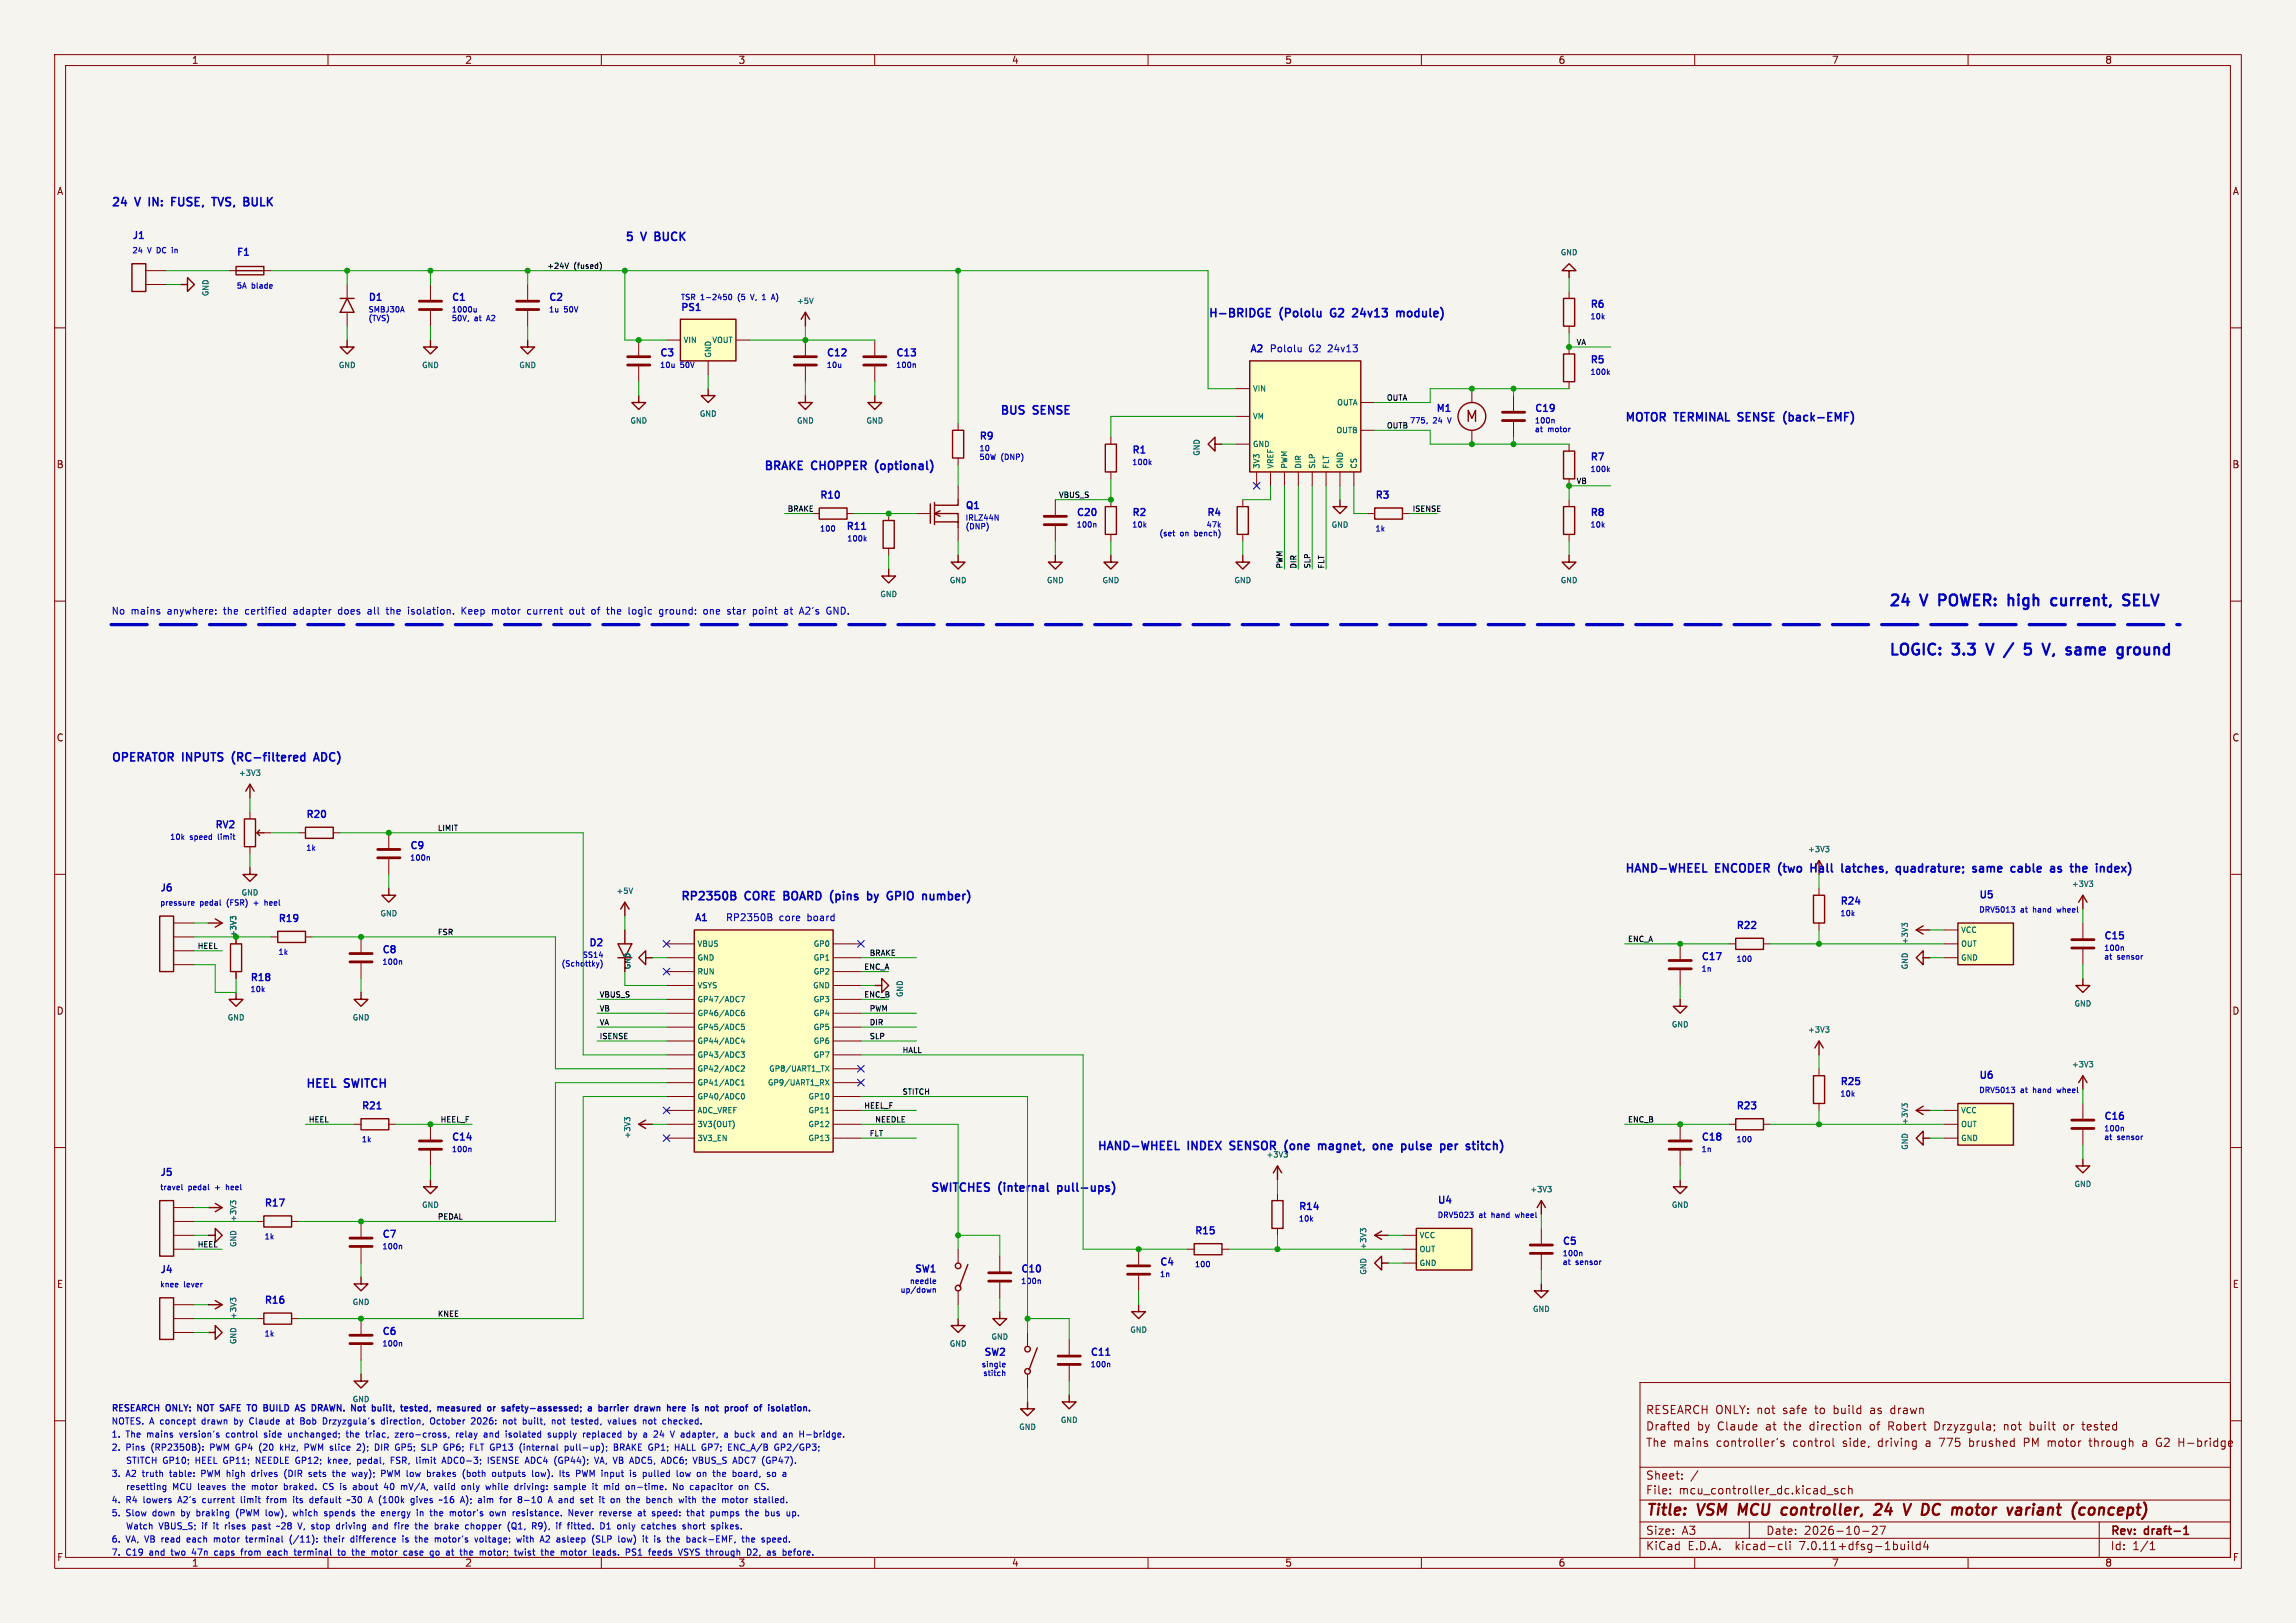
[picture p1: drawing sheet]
<svg xmlns="http://www.w3.org/2000/svg" width="420mm" height="297mm" viewBox="0 0 420 297" stroke-linecap="round" stroke-linejoin="round" font-family="sans-serif">
<defs><g id="words">
<g font-size="2.8" fill="#840000">
<text x="267.9" y="77.6">M</text>
<text x="301" y="277.9">Title:</text>
<text x="310.6" y="277.9">VSM</text>
<text x="318.9" y="277.9">MCU</text>
<text x="327.6" y="277.9">controller,</text>
<text x="345.4" y="277.9">24</text>
<text x="351.6" y="277.9">V DC</text>
<text x="361.9" y="277.9">motor</text>
<text x="372.9" y="277.9">variant</text>
<text x="385.5" y="277.9">(concept)</text>
</g>
<g font-size="2.8" fill="#0000c2">
<text x="345.4" y="111.1">24</text>
<text x="351.6" y="111.1">V</text>
<text x="355.6" y="111.1">POWER:</text>
<text x="369.1" y="111.1">high</text>
<text x="377.8" y="111.1">current,</text>
<text x="391.7" y="111.1">SELV</text>
<text x="345.4" y="120.1">LOGIC:</text>
<text x="357.4" y="120.1">3.3</text>
<text x="364.5" y="120.1">V</text>
<text x="372.9" y="120.1">5</text>
<text x="377.2" y="120.1">V,</text>
<text x="382.1" y="120.1">same</text>
<text x="392.3" y="120.1">ground</text>
</g>
<g font-size="2.1" fill="#0000c2">
<text x="20.3" y="37.9">24</text>
<text x="24.9" y="37.9">V</text>
<text x="27.9" y="37.9">IN:</text>
<text x="32.7" y="37.9">FUSE,</text>
<text x="40.8" y="37.9">TVS,</text>
<text x="47.1" y="37.9">BULK</text>
<text x="114.3" y="44.2">5</text>
<text x="117.5" y="44.2">V</text>
<text x="120.5" y="44.2">BUCK</text>
<text x="221" y="58.2">H-BRIDGE</text>
<text x="234.2" y="58.2">(Pololu</text>
<text x="244.1" y="58.2">G2</text>
<text x="248.8" y="58.2">24v13</text>
<text x="257.4" y="58.2">module)</text>
<text x="182.9" y="76">BUS</text>
<text x="189.1" y="76">SENSE</text>
<text x="297.2" y="77.2">MOTOR</text>
<text x="306.4" y="77.2">TERMINAL SENSE</text>
<text x="327.6" y="77.2">(back-EMF)</text>
<text x="139.7" y="86.1">BRAKE CHOPPER</text>
<text x="160.8" y="86.1">(optional)</text>
<text x="20.3" y="139.5">OPERATOR INPUTS</text>
<text x="43.2" y="139.5">(RC-filtered</text>
<text x="58.8" y="139.5">ADC)</text>
<text x="297.2" y="159.8">HAND-WHEEL</text>
<text x="313.9" y="159.8">ENCODER</text>
<text x="326" y="159.8">(two</text>
<text x="332.6" y="159.8">Hall</text>
<text x="338.8" y="159.8">latches,</text>
<text x="349.4" y="159.8">quadrature;</text>
<text x="364" y="159.8">same</text>
<text x="371.6" y="159.8">cable</text>
<text x="379.4" y="159.8">as</text>
<text x="383.7" y="159.8">the</text>
<text x="389" y="159.8">index)</text>
<text x="124.5" y="164.9">RP2350B</text>
<text x="136.4" y="164.9">CORE</text>
<text x="144.1" y="164.9">BOARD (pins</text>
<text x="160.6" y="164.9">by</text>
<text x="164.8" y="164.9">GPIO</text>
<text x="171.8" y="164.9">number)</text>
<text x="55.9" y="199.1">HEEL</text>
<text x="63.1" y="199.1">SWITCH</text>
<text x="200.7" y="210.6">HAND-WHEEL</text>
<text x="217.4" y="210.6">INDEX</text>
<text x="225.7" y="210.6">SENSOR</text>
<text x="236.3" y="210.6">(one</text>
<text x="243.1" y="210.6">magnet,</text>
<text x="253.7" y="210.6">one</text>
<text x="259.5" y="210.6">pulse</text>
<text x="267.2" y="210.6">per</text>
<text x="272.5" y="210.6">stitch)</text>
<text x="170.2" y="218.2">SWITCHES</text>
<text x="182.8" y="218.2">(internal</text>
<text x="194.2" y="218.2">pull-ups)</text>
</g>
<g font-size="2.1" fill="#840000">
<text x="301" y="262">Drafted</text>
<text x="301" y="259">RESEARCH ONLY: not</text>
<text x="310.4" y="262">by</text>
<text x="314.2" y="262">Claude</text>
<text x="323.2" y="262">at</text>
<text x="326.3" y="259">safe</text>
<text x="326.7" y="262">the</text>
<text x="331.5" y="262">direction</text>
<text x="332.3" y="259">to</text>
<text x="335.8" y="259">build</text>
<text x="342.6" y="262">of</text>
<text x="342.7" y="259">as</text>
<text x="346.2" y="262">Robert</text>
<text x="346.6" y="259">drawn</text>
<text x="354.7" y="262">Drzyzgula;</text>
<text x="367.6" y="262">not</text>
<text x="372.5" y="262">built</text>
<text x="378.9" y="262">or</text>
<text x="382.4" y="262">tested</text>
<text x="301" y="265">The</text>
<text x="306.1" y="265">mains</text>
<text x="314" y="265">controller's</text>
<text x="328.2" y="265">control</text>
<text x="337.4" y="265">side,</text>
<text x="344" y="265">driving</text>
<text x="352.9" y="265">a</text>
<text x="355.5" y="265">775</text>
<text x="361.1" y="265">brushed</text>
<text x="371.3" y="265">PM motor</text>
<text x="383.6" y="265">through</text>
<text x="393.4" y="265">a</text>
<text x="396.1" y="265">G2 H-bridge</text>
<text x="301" y="273.7">File:</text>
<text x="301" y="271">Sheet:</text>
<text x="307.1" y="273.7">mcu_controller_dc.kicad_sch</text>
<text x="301" y="281.1">Size:</text>
<text x="307.6" y="281.1">A3</text>
<text x="323" y="281.1">Date:</text>
<text x="330" y="281.1">2026-10-27</text>
<text x="386" y="281.3">Rev:</text>
<text x="392.4" y="281.3">draft-1</text>
<text x="301" y="283.9">KiCad</text>
<text x="308.7" y="283.9">E.D.A.</text>
<text x="317.6" y="283.9">kicad-cli</text>
<text x="329.5" y="283.9">7.0.11+dfsg-1build4</text>
<text x="386" y="283.9">Id:</text>
<text x="390.1" y="283.9">1/1</text>
</g>
<g font-size="1.8" fill="#840000">
<text x="35" y="11.9">1</text>
<text x="85" y="11.9">2</text>
<text x="135" y="11.9">3</text>
<text x="185" y="11.9">4</text>
<text x="235" y="11.9">5</text>
<text x="285" y="11.9">6</text>
<text x="335" y="11.9">7</text>
<text x="385" y="11.9">8</text>
<text x="10.3" y="35.9">A</text>
<text x="408.3" y="35.9">A</text>
<text x="10.3" y="85.9">B</text>
<text x="408.2" y="85.9">B</text>
<text x="10.3" y="135.9">C</text>
<text x="408.2" y="135.9">C</text>
<text x="10.3" y="185.9">D</text>
<text x="408.2" y="185.9">D</text>
<text x="10.3" y="235.9">E</text>
<text x="408.3" y="235.9">E</text>
<text x="10.3" y="285.9">F</text>
<text x="35" y="286.9">1</text>
<text x="85" y="286.9">2</text>
<text x="135" y="286.9">3</text>
<text x="185" y="286.9">4</text>
<text x="235" y="286.9">5</text>
<text x="285" y="286.9">6</text>
<text x="335" y="286.9">7</text>
<text x="385" y="286.9">8</text>
<text x="408.3" y="285.9">F</text>
</g>
<g font-size="1.8" fill="#0000c2">
<text x="24.1" y="43.8">J1</text>
<text x="43.2" y="46.9">F1</text>
<text x="67.3" y="55.1">D1</text>
<text x="82.5" y="55.1">C1</text>
<text x="100.3" y="55.1">C2</text>
<text x="124.5" y="57">PS1</text>
<text x="290.8" y="56.4">R6</text>
<text x="120.6" y="65.3">C3</text>
<text x="151.1" y="65.3">C12</text>
<text x="163.8" y="65.3">C13</text>
<text x="228.6" y="64.6">A2</text>
<text x="232.2" y="64.6">Pololu</text>
<text x="239.4" y="64.6">G2</text>
<text x="243" y="64.6">24v13</text>
<text x="290.8" y="66.6">R5</text>
<text x="262.5" y="75.4">M1</text>
<text x="280.7" y="75.4">C19</text>
<text x="179.1" y="80.5">R9</text>
<text x="207" y="83.1">R1</text>
<text x="290.8" y="84.3">R7</text>
<text x="149.9" y="91.3">R10</text>
<text x="176.5" y="93.2">Q1</text>
<text x="196.8" y="94.5">C20</text>
<text x="207" y="94.5">R2</text>
<text x="220.5" y="94.5">R4</text>
<text x="251.5" y="91.3">R3</text>
<text x="290.8" y="94.5">R8</text>
<text x="154.6" y="97">R11</text>
<text x="20.3" y="112.5">No</text>
<text x="24" y="112.5">mains</text>
<text x="30.8" y="112.5">anywhere:</text>
<text x="41.2" y="112.5">the</text>
<text x="45.4" y="112.5">certified</text>
<text x="54.4" y="112.5">adapter</text>
<text x="62.8" y="112.5">does</text>
<text x="68.4" y="112.5">all</text>
<text x="72" y="112.5">the</text>
<text x="76.2" y="112.5">isolation.</text>
<text x="86.2" y="112.5">Keep</text>
<text x="91.9" y="112.5">motor</text>
<text x="98.6" y="112.5">current</text>
<text x="106.5" y="112.5">out</text>
<text x="110.7" y="112.5">of</text>
<text x="113.8" y="112.5">the</text>
<text x="117.9" y="112.5">logic</text>
<text x="123.7" y="112.5">ground:</text>
<text x="132" y="112.5">one</text>
<text x="136.6" y="112.5">star</text>
<text x="141.5" y="112.5">point</text>
<text x="147.4" y="112.5">at</text>
<text x="150.5" y="112.5">A2's</text>
<text x="55.9" y="149.8">R20</text>
<text x="39.1" y="151.6">RV2</text>
<text x="74.9" y="155.5">C9</text>
<text x="29.2" y="163.2">J6</text>
<text x="336.5" y="165.6">R24</text>
<text x="361.9" y="164.5">U5</text>
<text x="50.8" y="168.8">R19</text>
<text x="107.5" y="173.2">D2</text>
<text x="127" y="168.6">A1</text>
<text x="132.7" y="168.6">RP2350B</text>
<text x="142.5" y="168.6">core</text>
<text x="147.8" y="168.6">board</text>
<text x="317.5" y="170.1">R22</text>
<text x="384.8" y="172">C15</text>
<text x="45.7" y="179.6">R18</text>
<text x="69.8" y="174.5">C8</text>
<text x="311.1" y="175.8">C17</text>
<text x="361.9" y="197.5">U6</text>
<text x="66.1" y="203.1">R21</text>
<text x="317.5" y="203.1">R23</text>
<text x="336.5" y="198.6">R25</text>
<text x="82.5" y="208.8">C14</text>
<text x="311.1" y="208.8">C18</text>
<text x="384.8" y="205">C16</text>
<text x="29.2" y="215.3">J5</text>
<text x="48.3" y="220.9">R17</text>
<text x="237.5" y="221.5">R14</text>
<text x="262.9" y="220.3">U4</text>
<text x="69.8" y="226.6">C7</text>
<text x="218.5" y="226">R15</text>
<text x="285.8" y="227.8">C5</text>
<text x="29.2" y="233">J4</text>
<text x="167.1" y="232.9">SW1</text>
<text x="186.7" y="232.9">C10</text>
<text x="212.1" y="231.7">C4</text>
<text x="48.3" y="238.7">R16</text>
<text x="69.8" y="244.4">C6</text>
<text x="179.8" y="248.2">SW2</text>
<text x="199.4" y="248.2">C11</text>
</g>
<g font-size="1.6" fill="#0000c2">
<text x="20.3" y="263.2">1.</text>
<text x="20.3" y="260.8">NOTES. A concept</text>
<text x="20.3" y="258.4">RESEARCH</text>
<text x="23.1" y="263.2">The</text>
<text x="27.1" y="263.2">mains</text>
<text x="30.5" y="258.4">ONLY:</text>
<text x="33.3" y="263.2">version's</text>
<text x="36.7" y="258.4">NOT</text>
<text x="37.3" y="260.8">drawn</text>
<text x="41.3" y="258.4">SAFE</text>
<text x="42" y="263.2">control</text>
<text x="43.5" y="260.8">by</text>
<text x="46.5" y="260.8">Claude</text>
<text x="46.7" y="258.4">TO</text>
<text x="49.2" y="263.2">side</text>
<text x="50.2" y="258.4">BUILD</text>
<text x="53.4" y="260.8">at</text>
<text x="53.8" y="263.2">unchanged;</text>
<text x="56.2" y="260.8">Bob</text>
<text x="56.5" y="258.4">AS</text>
<text x="59.9" y="258.4">DRAWN. Not</text>
<text x="60.6" y="260.8">Drzyzgula's</text>
<text x="64.7" y="263.2">the</text>
<text x="68.5" y="263.2">triac,</text>
<text x="71.5" y="260.8">direction,</text>
<text x="71.8" y="258.4">built,</text>
<text x="74.1" y="263.2">zero-cross,</text>
<text x="77.6" y="258.4">tested,</text>
<text x="80.7" y="260.8">October</text>
<text x="84.7" y="258.4">measured</text>
<text x="85.4" y="263.2">relay</text>
<text x="88.4" y="260.8">2026:</text>
<text x="90.7" y="263.2">and</text>
<text x="94.3" y="258.4">or</text>
<text x="94.5" y="260.8">not</text>
<text x="94.9" y="263.2">isolated</text>
<text x="97.4" y="258.4">safety-assessed;</text>
<text x="98.3" y="260.8">built,</text>
<text x="102.9" y="263.2">supply</text>
<text x="103.8" y="260.8">not</text>
<text x="107.7" y="260.8">tested,</text>
<text x="109.5" y="263.2">replaced</text>
<text x="113.7" y="258.4">a</text>
<text x="114.6" y="260.8">values</text>
<text x="116" y="258.4">barrier</text>
<text x="118" y="263.2">by</text>
<text x="121" y="263.2">a</text>
<text x="121.2" y="260.8">not</text>
<text x="123.1" y="258.4">drawn</text>
<text x="123.2" y="263.2">24</text>
<text x="125" y="260.8">checked.</text>
<text x="126.5" y="263.2">V adapter,</text>
<text x="129.5" y="258.4">here</text>
<text x="134.6" y="258.4">is</text>
<text x="136.7" y="263.2">a</text>
<text x="137.4" y="258.4">not</text>
<text x="138.9" y="263.2">buck</text>
<text x="141.5" y="258.4">proof</text>
<text x="144" y="263.2">and</text>
<text x="147.3" y="258.4">of</text>
<text x="148.2" y="263.2">an</text>
<text x="151.4" y="263.2">H-bridge.</text>
<text x="20.3" y="265.5">2.</text>
<text x="23.1" y="265.5">Pins</text>
<text x="23.6" y="267.9">STITCH GP10;</text>
<text x="27.8" y="265.5">(RP2350B):</text>
<text x="36.6" y="267.9">HEEL</text>
<text x="38.9" y="265.5">PWM GP4</text>
<text x="41.9" y="267.9">GP11;</text>
<text x="48.1" y="267.9">NEEDLE GP12;</text>
<text x="48.2" y="265.5">(20</text>
<text x="52.3" y="265.5">kHz,</text>
<text x="57" y="265.5">PWM slice</text>
<text x="61.7" y="267.9">knee,</text>
<text x="67.1" y="265.5">2);</text>
<text x="67.3" y="267.9">pedal,</text>
<text x="70.6" y="265.5">DIR</text>
<text x="73.7" y="267.9">FSR,</text>
<text x="74.5" y="265.5">GP5;</text>
<text x="78.6" y="267.9">limit</text>
<text x="79.6" y="265.5">SLP</text>
<text x="83.6" y="267.9">ADC0-3;</text>
<text x="83.8" y="265.5">GP6;</text>
<text x="88.9" y="265.5">FLT GP13</text>
<text x="92.1" y="267.9">ISENSE</text>
<text x="98.4" y="265.5">(internal</text>
<text x="99.2" y="267.9">ADC4</text>
<text x="104.7" y="267.9">(GP44);</text>
<text x="106.9" y="265.5">pull-up);</text>
<text x="112.4" y="267.9">VA, VB ADC5,</text>
<text x="116.1" y="265.5">BRAKE</text>
<text x="122.7" y="265.5">GP1;</text>
<text x="125.3" y="267.9">ADC6;</text>
<text x="127.7" y="265.5">HALL</text>
<text x="131.3" y="267.9">VBUS_S</text>
<text x="132.9" y="265.5">GP7;</text>
<text x="137.9" y="265.5">ENC_A/B</text>
<text x="138.8" y="267.9">ADC7</text>
<text x="144.3" y="267.9">(GP47).</text>
<text x="146.6" y="265.5">GP2/GP3;</text>
<text x="20.3" y="275.1">4.</text>
<text x="20.3" y="270.3">3.</text>
<text x="23.1" y="275.1">R4</text>
<text x="23.1" y="270.3">A2</text>
<text x="23.6" y="272.7">resetting</text>
<text x="26.3" y="270.3">truth</text>
<text x="26.4" y="275.1">lowers</text>
<text x="31.5" y="270.3">table:</text>
<text x="32.3" y="272.7">MCU</text>
<text x="33" y="275.1">A2's</text>
<text x="37.1" y="272.7">leaves</text>
<text x="37.4" y="270.3">PWM high</text>
<text x="37.7" y="275.1">current</text>
<text x="43.6" y="272.7">the</text>
<text x="44.9" y="275.1">limit</text>
<text x="47.1" y="270.3">drives</text>
<text x="47.4" y="272.7">motor</text>
<text x="49.9" y="275.1">from</text>
<text x="53.3" y="270.3">(DIR</text>
<text x="53.5" y="272.7">braked.</text>
<text x="54.9" y="275.1">its</text>
<text x="58" y="270.3">sets</text>
<text x="58.2" y="275.1">default</text>
<text x="60.9" y="272.7">CS</text>
<text x="62.6" y="270.3">the</text>
<text x="64.2" y="272.7">is</text>
<text x="65.3" y="275.1">~30</text>
<text x="66.4" y="270.3">way);</text>
<text x="66.8" y="272.7">about</text>
<text x="69.4" y="275.1">A (100k</text>
<text x="71.9" y="270.3">PWM low</text>
<text x="72.7" y="272.7">40</text>
<text x="76" y="272.7">mV/A,</text>
<text x="77.6" y="275.1">gives</text>
<text x="80.8" y="270.3">brakes</text>
<text x="82.4" y="272.7">valid</text>
<text x="83.1" y="275.1">~16</text>
<text x="87.2" y="275.1">A);</text>
<text x="87.5" y="270.3">(both</text>
<text x="87.6" y="272.7">only</text>
<text x="90.6" y="275.1">aim</text>
<text x="92.2" y="272.7">while</text>
<text x="93.2" y="270.3">outputs</text>
<text x="94.8" y="275.1">for</text>
<text x="97.7" y="272.7">driving:</text>
<text x="98.3" y="275.1">8-10</text>
<text x="100.7" y="270.3">low).</text>
<text x="104.1" y="275.1">A and</text>
<text x="105.2" y="272.7">sample</text>
<text x="105.9" y="270.3">Its</text>
<text x="109.2" y="270.3">PWM input</text>
<text x="110.5" y="275.1">set</text>
<text x="112.4" y="272.7">it</text>
<text x="114.1" y="275.1">it</text>
<text x="114.7" y="272.7">mid</text>
<text x="116.4" y="275.1">on</text>
<text x="119" y="272.7">on-time.</text>
<text x="119.5" y="270.3">is</text>
<text x="119.6" y="275.1">the</text>
<text x="122.1" y="270.3">pulled</text>
<text x="123.4" y="275.1">bench</text>
<text x="127.8" y="272.7">No</text>
<text x="128.5" y="270.3">low</text>
<text x="129.6" y="275.1">with</text>
<text x="131.2" y="272.7">capacitor</text>
<text x="132.4" y="270.3">on</text>
<text x="134.2" y="275.1">the</text>
<text x="135.6" y="270.3">the</text>
<text x="137.9" y="275.1">motor</text>
<text x="139.4" y="270.3">board,</text>
<text x="140.3" y="272.7">on</text>
<text x="144" y="275.1">stalled.</text>
<text x="20.3" y="277.5">5.</text>
<text x="23.1" y="277.5">Slow</text>
<text x="23.6" y="280">Watch</text>
<text x="28.1" y="277.5">down</text>
<text x="29.8" y="280">VBUS_S;</text>
<text x="33.5" y="277.5">by</text>
<text x="36.6" y="277.5">braking</text>
<text x="37.8" y="280">if</text>
<text x="42.4" y="280">rises</text>
<text x="44" y="277.5">(PWM</text>
<text x="47.7" y="280">past</text>
<text x="49.7" y="277.5">low),</text>
<text x="52.4" y="280">~28</text>
<text x="54.9" y="277.5">which</text>
<text x="56.5" y="280">V,</text>
<text x="59.2" y="280">stop</text>
<text x="60.9" y="277.5">spends</text>
<text x="64" y="280">driving</text>
<text x="67.9" y="277.5">the</text>
<text x="70.9" y="280">and</text>
<text x="71.7" y="277.5">energy</text>
<text x="75.1" y="280">fire</text>
<text x="78.5" y="277.5">in</text>
<text x="79.1" y="280">the</text>
<text x="81.1" y="277.5">the</text>
<text x="82.9" y="280">brake</text>
<text x="84.9" y="277.5">motor's</text>
<text x="88.7" y="280">chopper</text>
<text x="92.5" y="277.5">own</text>
<text x="96.6" y="280">(Q1,</text>
<text x="96.9" y="277.5">resistance.</text>
<text x="101.4" y="280">R9),</text>
<text x="106" y="280">if</text>
<text x="107.4" y="277.5">Never</text>
<text x="108.3" y="280">fitted.</text>
<text x="113.2" y="277.5">reverse</text>
<text x="114.5" y="280">D1</text>
<text x="117.9" y="280">only</text>
<text x="120.5" y="277.5">at</text>
<text x="122.5" y="280">catches</text>
<text x="123.3" y="277.5">speed:</text>
<text x="130" y="277.5">that</text>
<text x="130.3" y="280">short</text>
<text x="134.5" y="277.5">pumps</text>
<text x="135.8" y="280">spikes.</text>
<text x="141.1" y="277.5">the</text>
<text x="144.9" y="277.5">bus</text>
<text x="20.3" y="282.4">6.</text>
<text x="20.3" y="284.8">7.</text>
<text x="23.1" y="282.4">VA, VB read</text>
<text x="23.1" y="284.8">C19</text>
<text x="27.5" y="284.8">and</text>
<text x="31.7" y="284.8">two</text>
<text x="34.8" y="282.4">each</text>
<text x="35.7" y="284.8">47n</text>
<text x="40" y="282.4">motor</text>
<text x="40.1" y="284.8">caps</text>
<text x="45.2" y="284.8">from</text>
<text x="46.1" y="282.4">terminal</text>
<text x="50.2" y="284.8">each</text>
<text x="54.3" y="282.4">(/11):</text>
<text x="55.4" y="284.8">terminal</text>
<text x="60.9" y="282.4">their</text>
<text x="63.6" y="284.8">to</text>
<text x="65.9" y="282.4">difference</text>
<text x="66.4" y="284.8">the</text>
<text x="70.2" y="284.8">motor</text>
<text x="75.6" y="282.4">is</text>
<text x="76.3" y="284.8">case</text>
<text x="78.2" y="282.4">the</text>
<text x="81.3" y="284.8">go</text>
<text x="82" y="282.4">motor's</text>
<text x="84.5" y="284.8">at</text>
<text x="87.3" y="284.8">the</text>
<text x="89.5" y="282.4">voltage;</text>
<text x="91.1" y="284.8">motor;</text>
<text x="97.4" y="282.4">with</text>
<text x="97.7" y="284.8">twist</text>
<text x="102" y="282.4">A2</text>
<text x="102.8" y="284.8">the</text>
<text x="105.2" y="282.4">asleep</text>
<text x="106.6" y="284.8">motor</text>
<text x="111.9" y="282.4">(SLP</text>
<text x="112.7" y="284.8">leads.</text>
<text x="116.9" y="282.4">low)</text>
<text x="119" y="284.8">PS1</text>
<text x="121.6" y="282.4">it</text>
<text x="123.4" y="284.8">feeds</text>
<text x="123.9" y="282.4">is</text>
<text x="126.5" y="282.4">the</text>
<text x="129.1" y="284.8">VSYS through</text>
<text x="130.3" y="282.4">back-EMF,</text>
<text x="140.7" y="282.4">the</text>
<text x="142" y="284.8">D2,</text>
<text x="144.5" y="282.4">speed.</text>
<text x="145.9" y="284.8">as</text>
<text x="149" y="284.8">before.</text>
</g>
<g font-size="1.4" fill="#0000c2">
<text x="24.1" y="46.4">24</text>
<text x="27.1" y="46.4">V DC</text>
<text x="31.9" y="46.4">in</text>
<text x="43.2" y="52.9">5A</text>
<text x="46" y="52.9">blade</text>
<text x="67.3" y="58.8">(TVS)</text>
<text x="67.3" y="57.2">SMBJ30A</text>
<text x="82.5" y="58.8">50V,</text>
<text x="82.5" y="57.2">1000u</text>
<text x="86.8" y="58.8">at</text>
<text x="89.3" y="58.8">A2</text>
<text x="100.3" y="57.2">1u</text>
<text x="103.2" y="57.2">50V</text>
<text x="124.5" y="55">TSR 1-2450</text>
<text x="135.2" y="55">(5</text>
<text x="137.9" y="55">V,</text>
<text x="142.2" y="55">A)</text>
<text x="290.8" y="58.5">10k</text>
<text x="120.6" y="67.4">10u</text>
<text x="124.5" y="67.4">50V</text>
<text x="151.1" y="67.4">10u</text>
<text x="163.8" y="67.4">100n</text>
<text x="290.8" y="68.7">100k</text>
<text x="257.8" y="77.6">775,</text>
<text x="262.1" y="77.6">24</text>
<text x="265" y="77.6">V</text>
<text x="280.7" y="77.6">100n</text>
<text x="179.1" y="82.6">10</text>
<text x="280.7" y="79.1">at</text>
<text x="283.2" y="79.1">motor</text>
<text x="179.1" y="84.2">50W</text>
<text x="183.1" y="84.2">(DNP)</text>
<text x="207" y="85.2">100k</text>
<text x="290.8" y="86.4">100k</text>
<text x="176.5" y="95.3">IRLZ44N</text>
<text x="149.9" y="97.3">100</text>
<text x="154.8" y="99.1">100k</text>
<text x="176.5" y="96.9">(DNP)</text>
<text x="196.8" y="96.6">100n</text>
<text x="207" y="96.6">10k</text>
<text x="211.9" y="98.2">(set</text>
<text x="215.9" y="98.2">on</text>
<text x="218.7" y="98.2">bench)</text>
<text x="220.5" y="96.6">47k</text>
<text x="251.5" y="97.3">1k</text>
<text x="290.8" y="96.6">10k</text>
<text x="31" y="153.8">10k</text>
<text x="34.7" y="153.8">speed</text>
<text x="40.1" y="153.8">limit</text>
<text x="55.9" y="155.8">1k</text>
<text x="74.9" y="157.6">100n</text>
<text x="29.2" y="165.8">pressure</text>
<text x="36.6" y="165.8">pedal</text>
<text x="41.7" y="165.8">(FSR)</text>
<text x="44.1" y="164.1">GND</text>
<text x="46.9" y="165.8">+</text>
<text x="49.1" y="165.8">heel</text>
<text x="336.5" y="167.7">10k</text>
<text x="361.9" y="167.1">DRV5013</text>
<text x="369.6" y="167.1">at</text>
<text x="372.1" y="167.1">hand</text>
<text x="376.8" y="167.1">wheel</text>
<text x="50.8" y="174.8">1k</text>
<text x="69.8" y="176.6">100n</text>
<text x="102.6" y="176.9">(Schottky)</text>
<text x="106.4" y="175.3">SS14</text>
<text x="311.1" y="177.9">1n</text>
<text x="317.5" y="176.1">100</text>
<text x="384.8" y="175.7">at</text>
<text x="384.8" y="174.1">100n</text>
<text x="387.3" y="175.7">sensor</text>
<text x="45.7" y="181.6">10k</text>
<text x="336.5" y="200.7">10k</text>
<text x="361.9" y="200.1">DRV5013</text>
<text x="369.6" y="200.1">at</text>
<text x="372.1" y="200.1">hand</text>
<text x="376.8" y="200.1">wheel</text>
<text x="66.1" y="209.1">1k</text>
<text x="317.5" y="209.1">100</text>
<text x="384.8" y="208.7">at</text>
<text x="384.8" y="207.1">100n</text>
<text x="387.3" y="208.7">sensor</text>
<text x="82.5" y="210.9">100n</text>
<text x="311.1" y="210.9">1n</text>
<text x="29.2" y="217.9">travel</text>
<text x="34.5" y="217.9">pedal</text>
<text x="39.6" y="217.9">+</text>
<text x="41.8" y="217.9">heel</text>
<text x="48.3" y="226.9">1k</text>
<text x="237.5" y="223.6">10k</text>
<text x="262.9" y="222.9">DRV5023</text>
<text x="270.6" y="222.9">at</text>
<text x="273.1" y="222.9">hand</text>
<text x="277.7" y="222.9">wheel</text>
<text x="69.8" y="228.7">100n</text>
<text x="212.1" y="233.8">1n</text>
<text x="218.5" y="232">100</text>
<text x="285.8" y="231.5">at</text>
<text x="285.8" y="230">100n</text>
<text x="288.2" y="231.5">sensor</text>
<text x="29.2" y="235.6">knee</text>
<text x="33.7" y="235.6">lever</text>
<text x="164.6" y="236.6">up/down</text>
<text x="166.3" y="235">needle</text>
<text x="186.7" y="235">100n</text>
<text x="48.3" y="244.7">1k</text>
<text x="69.8" y="246.5">100n</text>
<text x="179.4" y="250.3">single</text>
<text x="179.7" y="251.9">stitch</text>
<text x="199.4" y="250.3">100n</text>
</g>
<g font-size="1.4" fill="#006464">
<text x="285.4" y="46.9">GND</text>
<text x="38.3" y="54.3" transform="rotate(-90 38.3 54.3)">GND</text>
<text x="145.7" y="55.8">+5V</text>
<text x="125" y="63">VIN</text>
<text x="130.1" y="63">VOUT</text>
<text x="130.3" y="65.5" transform="rotate(-90 130.3 65.5)">GND</text>
<text x="61.8" y="67.6">GND</text>
<text x="77.1" y="67.6">GND</text>
<text x="94.9" y="67.6">GND</text>
<text x="229.1" y="71.8">VIN</text>
<text x="115.2" y="77.7">GND</text>
<text x="127.9" y="76.4">GND</text>
<text x="145.7" y="77.7">GND</text>
<text x="158.4" y="77.7">GND</text>
<text x="229.1" y="76.9">VM</text>
<text x="244.4" y="74.4">OUTA</text>
<text x="219.6" y="83.5" transform="rotate(-90 219.6 83.5)">GND</text>
<text x="229.1" y="82">GND</text>
<text x="244.3" y="79.5">OUTB</text>
<text x="230.6" y="85.9" transform="rotate(-90 230.6 85.9)">3V3</text>
<text x="233.1" y="85.9" transform="rotate(-90 233.1 85.9)">VREF</text>
<text x="235.7" y="85.9" transform="rotate(-90 235.7 85.9)">PWM</text>
<text x="238.2" y="85.9" transform="rotate(-90 238.2 85.9)">DIR</text>
<text x="240.8" y="85.9" transform="rotate(-90 240.8 85.9)">SLP</text>
<text x="243.3" y="85.9" transform="rotate(-90 243.3 85.9)">FLT</text>
<text x="245.8" y="85.9" transform="rotate(-90 245.8 85.9)">GND</text>
<text x="248.4" y="85.9" transform="rotate(-90 248.4 85.9)">CS</text>
<text x="243.5" y="96.8">GND</text>
<text x="173.6" y="106.9">GND</text>
<text x="191.4" y="106.9">GND</text>
<text x="201.5" y="106.9">GND</text>
<text x="225.7" y="106.9">GND</text>
<text x="285.4" y="106.9">GND</text>
<text x="160.9" y="109.5">GND</text>
<text x="43.6" y="142.2">+3V3</text>
<text x="330.6" y="156.1">+3V3</text>
<text x="69.5" y="167.9">GND</text>
<text x="112.6" y="163.8">+5V</text>
<text x="378.9" y="162.5">+3V3</text>
<text x="127.5" y="173.4">VBUS</text>
<text x="148.7" y="173.4">GP0</text>
<text x="349.2" y="172.9" transform="rotate(-90 349.2 172.9)">+3V3</text>
<text x="358.6" y="170.9">VCC</text>
<text x="358.6" y="173.4">OUT</text>
<text x="115.5" y="177.5" transform="rotate(-90 115.5 177.5)">GND</text>
<text x="127.5" y="176">GND</text>
<text x="127.5" y="178.5">RUN</text>
<text x="148.7" y="176">GP1</text>
<text x="148.7" y="178.5">GP2</text>
<text x="349.2" y="177.5" transform="rotate(-90 349.2 177.5)">GND</text>
<text x="358.6" y="176">GND</text>
<text x="127.5" y="181.1">VSYS</text>
<text x="127.5" y="183.6">GP47/ADC7</text>
<text x="148.6" y="181.1">GND</text>
<text x="148.7" y="183.6">GP3</text>
<text x="165.3" y="182.6" transform="rotate(-90 165.3 182.6)">GND</text>
<text x="379.3" y="184.4">GND</text>
<text x="41.5" y="186.9">GND</text>
<text x="64.4" y="186.9">GND</text>
<text x="127.5" y="186.1">GP46/ADC6</text>
<text x="127.5" y="188.7">GP45/ADC5</text>
<text x="127.5" y="191.2">GP44/ADC4</text>
<text x="148.7" y="186.1">GP4</text>
<text x="148.7" y="188.7">GP5</text>
<text x="148.7" y="191.2">GP6</text>
<text x="305.7" y="188.2">GND</text>
<text x="330.6" y="189.2">+3V3</text>
<text x="127.5" y="196.3">GP42/ADC2</text>
<text x="127.5" y="193.8">GP43/ADC3</text>
<text x="140.5" y="196.3">GP8/UART1_TX</text>
<text x="148.7" y="193.8">GP7</text>
<text x="378.9" y="195.5">+3V3</text>
<text x="127.5" y="198.8">GP41/ADC1</text>
<text x="127.5" y="201.4">GP40/ADC0</text>
<text x="127.5" y="203.9">ADC_VREF</text>
<text x="140.3" y="198.8">GP9/UART1_RX</text>
<text x="147.7" y="201.4">GP10</text>
<text x="147.7" y="203.9">GP11</text>
<text x="358.6" y="203.9">VCC</text>
<text x="115.5" y="208.5" transform="rotate(-90 115.5 208.5)">+3V3</text>
<text x="127.5" y="206.5">3V3(OUT)</text>
<text x="127.5" y="209">3V3_EN</text>
<text x="147.7" y="206.5">GP12</text>
<text x="147.7" y="209">GP13</text>
<text x="349.2" y="205.9" transform="rotate(-90 349.2 205.9)">+3V3</text>
<text x="358.6" y="206.5">OUT</text>
<text x="358.6" y="209">GND</text>
<text x="231.6" y="212">+3V3</text>
<text x="349.2" y="210.5" transform="rotate(-90 349.2 210.5)">GND</text>
<text x="77.1" y="221.2">GND</text>
<text x="279.8" y="218.4">+3V3</text>
<text x="305.7" y="221.2">GND</text>
<text x="379.3" y="217.4">GND</text>
<text x="43.4" y="223.7" transform="rotate(-90 43.4 223.7)">+3V3</text>
<text x="259.6" y="226.8">VCC</text>
<text x="43.4" y="228.3" transform="rotate(-90 43.4 228.3)">GND</text>
<text x="250.1" y="233.4" transform="rotate(-90 250.1 233.4)">GND</text>
<text x="250.1" y="228.8" transform="rotate(-90 250.1 228.8)">+3V3</text>
<text x="259.6" y="229.3">OUT</text>
<text x="259.6" y="231.9">GND</text>
<text x="64.4" y="239">GND</text>
<text x="43.4" y="241.5" transform="rotate(-90 43.4 241.5)">+3V3</text>
<text x="181.2" y="245.4">GND</text>
<text x="206.6" y="244.1">GND</text>
<text x="280.3" y="240.3">GND</text>
<text x="43.4" y="246.1" transform="rotate(-90 43.4 246.1)">GND</text>
<text x="173.6" y="246.6">GND</text>
<text x="64.4" y="256.8">GND</text>
<text x="186.3" y="261.9">GND</text>
<text x="193.9" y="260.6">GND</text>
</g>
<g font-size="1.4" fill="#0f0f0f">
<text x="100" y="49.3">+24V</text>
<text x="105" y="49.3">(fused)</text>
<text x="288.3" y="63.2">VA</text>
<text x="253.6" y="73.4">OUTA</text>
<text x="253.6" y="78.5">OUTB</text>
<text x="288.3" y="88.6">VB</text>
<text x="144" y="93.7">BRAKE</text>
<text x="193.6" y="91.2">VBUS_S</text>
<text x="258.3" y="93.7">ISENSE</text>
<text x="234.7" y="104.1" transform="rotate(-90 234.7 104.1)">PWM</text>
<text x="237.2" y="104.1" transform="rotate(-90 237.2 104.1)">DIR</text>
<text x="239.8" y="104.1" transform="rotate(-90 239.8 104.1)">SLP</text>
<text x="242.3" y="104.1" transform="rotate(-90 242.3 104.1)">FLT</text>
<text x="80" y="152.1">LIMIT</text>
<text x="36.1" y="173.7">HEEL</text>
<text x="80" y="171.2">FSR</text>
<text x="297.7" y="172.4">ENC_A</text>
<text x="158" y="177.5">ENC_A</text>
<text x="159" y="175">BRAKE</text>
<text x="109.6" y="185.1">VB</text>
<text x="109.6" y="182.6">VBUS_S</text>
<text x="158" y="182.6">ENC_B</text>
<text x="159" y="185.1">PWM</text>
<text x="109.6" y="187.7">VA</text>
<text x="109.6" y="190.2">ISENSE</text>
<text x="159" y="187.7">DIR</text>
<text x="159" y="190.2">SLP</text>
<text x="165" y="192.8">HALL</text>
<text x="158" y="202.9">HEEL_F</text>
<text x="165" y="200.4">STITCH</text>
<text x="56.4" y="205.5">HEEL</text>
<text x="80.5" y="205.5">HEEL_F</text>
<text x="159" y="208">FLT</text>
<text x="160" y="205.5">NEEDLE</text>
<text x="297.7" y="205.5">ENC_B</text>
<text x="80" y="223.2">PEDAL</text>
<text x="36.1" y="228.3">HEEL</text>
<text x="80" y="241">KNEE</text>
</g>
<text font-size="1.4" fill="#009600" x="43.4" y="171.6" transform="rotate(-90 43.4 171.6)">+3V3</text>
</g></defs>
<path d="M0 0h420v297h-420z" fill="#f5f4ef" stroke="#f5f4ef" stroke-width=".18"/>
<g fill="none" stroke="#840000" stroke-width=".18">
<path d="M10 10h400v277h-400zM12 12h396v273h-396zM60 10v2M110 10v2M160 10v2M210 10v2M260 10v2M310 10v2M360 10v2M10 60h2M26.7 49.5h3.8M26.7 52.1h3.8"/>
<path d="M41.9 49.5h1.3M48.3 49.5h1.2M63.5 52.1v2.5M63.5 57.2v2.5M78.7 52.1v3M78.7 56.6v3.1M96.5 52.1v3M96.5 56.6v3.1M287 53.3v1.3M287 59.7v1.3M408 60h2M116.8 62.2v3.1"/>
<path d="M116.8 66.8v3.1M121.9 62.2h2.6M129.5 66v2.6M134.6 62.2h2.6M147.3 62.2v3.1M147.3 66.8v3.1M160 62.2v3.1M160 66.8v3.1M175.3 77.5v1.2M226.1 71.1h2.5M226.1 76.2h2.5M248.9 73.7h2.6"/>
<path d="M248.9 78.7h2.6M269.2 71.1v2.6M269.2 78.7v2.6M276.9 72.4v3M276.9 77v3M287 63.5v1.3M287 69.9v1.2M148.6 94h1.3M154.9 94h1.3M162.6 94v1.3M167.6 94h2.6M175.3 83.8v1.3"/>
<path d="M175.3 88.9v2.5M175.3 96.5v2.6M193 91.4v3.1M193 96v3.1M203.2 80v1.3M203.2 86.4v1.2M203.2 91.4v1.3M203.2 97.8v1.3M226.1 81.3h2.5M227.3 91.4v1.3M227.3 97.8v1.3M229.9 86.4v2.5"/>
<path d="M232.4 86.4v2.5M234.9 86.4v2.5M237.5 86.4v2.5M240 86.4v2.5M242.6 86.4v2.5M245.1 86.4v2.5M247.6 86.4v2.5M250.2 94h1.3M256.5 94h1.3M287 81.3v1.3M287 87.6v1.3M287 91.4v1.3"/>
<path d="M287 97.8v1.3M10 110h2M162.6 100.3v1.3M408 110h2M10 160h2M45.7 148.6v1.3M45.7 154.9v1.3M48.3 152.4h1.2M54.6 152.4h1.3M61 152.4h1.2M71.1 152.4v3M71.1 157v3"/>
<path d="M408 160h2M31.7 171.5h3.9M31.7 168.9h3.9M31.7 174h3.9M31.7 176.5h3.9M43.2 171.5v1.2M43.2 177.8v1.3M49.5 171.5h1.3M55.9 171.5h1.2M66 171.5v3M66 176v3.1M114.3 170.2v2.5"/>
<path d="M114.3 175.3v2.5M121.9 172.7h5.1M121.9 175.3h5.1M121.9 177.8h5.1M152.4 172.7h5.1M152.4 175.3h5.1M152.4 177.8h5.1M307.3 172.7v3.1M307.3 177.3v3M316.2 172.7h1.3M322.6 172.7h1.2M332.7 162.6v1.2"/>
<path d="M332.7 168.9v1.3M355.6 170.2h2.5M355.6 172.7h2.5M355.6 175.3h2.5M381 168.9v3.1M381 173.5v3M121.9 195.6h5.1M121.9 198.1h5.1M121.9 180.3h5.1M121.9 182.9h5.1M121.9 185.4h5.1M121.9 188h5.1"/>
<path d="M121.9 190.5h5.1M121.9 193h5.1M152.4 195.6h5.1M152.4 198.1h5.1M152.4 180.3h5.1M152.4 182.9h5.1M152.4 185.4h5.1M152.4 188h5.1M152.4 190.5h5.1M152.4 193h5.1M332.7 195.6v1.3M10 210h2"/>
<path d="M64.8 205.7h1.2M71.1 205.7h1.3M78.7 205.7v3.1M78.7 210.3v3.1M121.9 203.2h5.1M121.9 205.7h5.1M121.9 208.3h5.1M121.9 200.7h5.1M152.4 203.2h5.1M152.4 205.7h5.1M152.4 208.3h5.1M152.4 200.7h5.1"/>
<path d="M233.7 218.4v1.3M307.3 205.7v3.1M307.3 210.3v3.1M316.2 205.7h1.3M322.6 205.7h1.2M332.7 201.9v1.3M355.6 203.2h2.5M355.6 205.7h2.5M355.6 208.3h2.5M381 201.9v3.1M381 206.5v3.1M408 210h2"/>
<path d="M31.7 223.5h3.9M31.7 221h3.9M31.7 226.1h3.9M31.7 228.6h3.9M31.7 238.8h3.9M47 223.5h1.3M53.3 223.5h1.3M66 223.5v3.1M66 228.1v3M175.3 228.6v2.5M175.3 236.2v2.6M182.9 229.9v3"/>
<path d="M182.9 234.4v3.1M208.3 228.6v3M208.3 233.2v3M217.2 228.6h1.2M223.5 228.6h1.3M233.7 224.8v1.3M256.5 226.1h2.6M256.5 228.6h2.6M256.5 231.1h2.6M281.9 224.8v3M281.9 229.4v3M10 260h2"/>
<path d="M31.7 241.3h3.9M31.7 243.8h3.9M47 241.3h1.3M53.3 241.3h1.3M66 241.3v3M66 245.9v3M188 243.8v2.6M188 251.5v2.5M195.6 245.1v3.1M195.6 249.7v3M300 253h108v32h-108zM345.9 257.8v.7"/>
<path d="M408 260h2M300 278.5h108M300 274.5h108M300 268.5h108M305.5 273.2v.2M305.5 272.5v.1M307.7 270.5v.2M307.7 269.8v.1M308.4 260.7l.5 .1M308.9 260.2v1.5M308.9 261.6l-.5 .1M310.6 269.1l-1.3 1.9"/>
<path d="M312.2 264.2l.2 .2-.2 .3M312.2 263.7l.1 .1M320 278.5v3M325.2 263.2l-.2 .3M326.3 263.8l-.4-.1-.2 .2 .1 .2 .5 .2v.3h-.6M334.2 273.5h1.1M335.3 263.2v1.3l.2 .2M336.2 272.5l-.4-.1-.2 .2 .1 .2 .5 .2v.3h-.6M337.5 272.5l-.4-.1-.3 .3v.4l.1 .2h.6M338.2 272.5l.2-.1 .3 .1 .1 .9M338.2 271.9v1.5M339.9 260.7h.2l.2 .2v.8"/>
<path d="M342.5 279.4l.6-.1 .2 .1 .1 .3-1 1.1h1M343.9 279.3h1l-.7 1.5M345.5 261h.6M346.1 260.2h-.6v1.5M354.3 260.2h-.4v1.5h.4M354.7 263.2h1M360.3 264.6l.4 .1M360.3 263.2v1.5M360.7 263.7l-.4 .1M366.7 260.7v1M367.1 260.7l-.4 .1M370.3 264h.6"/>
<path d="M370.9 263.2h-.6v1.5M371.4 261.6h.5M371.4 260.8h.5M371.4 260.2v1.5M378.2 260.8l-.4-.1-.3 .3v.4l.2 .2 .3 .1 .2-.2M382.1 263.7h.6M382.3 263.2v1.3l.4 .2M384 278.5v6.5M392 263.8h.6l.1 .9M392.7 264l-.5 .1a.29 .29 0 0 0-.3 .3 .29 .29 0 0 0 .3 .3l.5-.1M395.1 264h.3v.5l-.3 .2M395.2 263.2l.1 .1"/>
<path d="M60 285v2M110 285v2M160 285v2M210 285v2M260 285v2M300 281.5h108M310 285v2M325.6 282.6l.4 .1M326 283.5l-.4 .1M326.7 282.1v1.3l.2 .2M327.4 282.1v.1M327.4 282.6v1"/>
<path d="M340.7 280.2h1.2M349.1 282.1v.1M349.1 282.6v1M349.8 282.1v1.3l.2 .2M351.2 282.7l-.4-.1-.3 .3v.4l.2 .2h.5M351.2 282.1v1.5M352.2 282l-.3 1.1h.9M352.6 282.6v1M360 285v2M393.3 283.6h.9M393.3 282.5l.4-.4v1.5"/>
</g>
<path d="M399.5 279.7l.4-.4v1.5M399.5 280.8h.8" fill="none" stroke="#840000" stroke-width=".3"/>
<path d="M318.3 275.2l-.3 2M326.4 275.9l.5 .1M326.8 277.1l-.6 .1M343.1 275.4l.3-.2h.5a.45 .45 0 0 1 .3 .6l-.1 .3-1.3 1.1h1.2M360.7 276.1v.7M371.3 275.9l-.4 .1M372 275.9l-.2 1.3M372.1 275.2l-.1 .2M372.1 275.2l-.1 .1v.1M372.1 275.2v.1l-.1 .1M384.1 275.9l-.2 1.3M384.8 276a.57 .57 0 0 0-.7 .1" fill="none" stroke="#840000" stroke-width=".4"/>
<g fill="none" stroke="#840000" stroke-width=".51">
<path d="M76.7 56.6h4.1M76.7 55.1h4.1M94.5 56.6h4.1M94.5 55.1h4.1M114.8 66.8h4.1M114.8 65.3h4.1M145.3 66.8h4.1M145.3 65.3h4.1M158 66.8h4.1M158 65.3h4.1M274.8 77h4.1M274.8 75.4h4.1"/>
<path d="M191 96h4.1M191 94.5h4.1M69.1 157h4.1M69.1 155.4h4.1M64 176h4.1M64 174.5h4.1M305.3 177.3h4.1M305.3 175.8h4.1M379 173.5h4M379 172h4M76.7 210.3h4.1M76.7 208.8h4.1"/>
<path d="M305.3 210.3h4.1M305.3 208.8h4.1M379 206.5h4M379 205h4M64 228.1h4.1M64 226.6h4.1M180.8 234.4h4.1M180.8 232.9h4.1M206.2 233.2h4.1M206.2 231.6h4.1M279.9 229.4h4.1M279.9 227.8h4.1"/>
<path d="M64 245.9h4.1M64 244.3h4.1M193.5 249.7h4.1M193.5 248.2h4.1"/>
</g>
<g fill="none" stroke="#840000" stroke-width=".25">
<path d="M24.1 48.3h2.6v5h-2.6zM33 52.1h1.3v-1.3l1.3 1.3-1.3 1.2v-1.2M43.2 48.8h5.1v1.5h-5.1zM43.2 49.5h5.1M62.2 54.6h2.6M63.5 54.6l1.3 2.6h-2.6zM124.5 58.4h10.1v7.6h-10.1zM146.6 58.4l.7-1.2 .8 1.2M147.3 57.2v2.5M286 54.6h2v5.1h-2zM287 49.5h1.3l-1.3-1.2-1.3 1.2h1.3v1.3M63.5 62.2v1.3h1.3l-1.3 1.3-1.3-1.3h1.3"/>
<path d="M78.7 62.2v1.3h1.3l-1.3 1.3-1.2-1.3h1.2M96.5 62.2v1.3h1.3l-1.3 1.3-1.3-1.3h1.3M116.8 72.4v1.3h1.3l-1.3 1.2-1.2-1.2h1.2M129.5 71.1v1.3h1.3l-1.3 1.3-1.2-1.3h1.2M147.3 72.4v1.3h1.3l-1.3 1.2-1.3-1.2h1.3M160 72.4v1.3h1.3l-1.3 1.2-1.3-1.2h1.3M174.2 78.7h2.1v5.1h-2.1zM228.6 66h20.3v20.4h-20.3zM286 64.8h2v5.1h-2zM149.9 93h5v2h-5zM161.5 95.3h2.1v5h-2.1zM170.2 92.2v3.6"/>
<path d="M170.9 95.5h4.4v1M170.9 94h4.4v1.5M170.9 91.9v4.1M172 93.5l-1.1 .5 1.1 .5M175.3 91.4v1.1h-4.4M202.2 81.3h2v5.1h-2zM202.2 92.7h2v5.1h-2zM222.2 81.3v-1.3l-1.2 1.3 1.2 1.3v-1.3h1.3M226.3 92.7h2v5.1h-2zM245.1 91.4v1.3h1.3l-1.3 1.3-1.3-1.3h1.3M251.5 93h5v2h-5zM286 82.6h2v5h-2z"/>
<path d="M286 92.7h2v5.1h-2zM162.6 104.1v1.3h1.2l-1.2 1.3-1.3-1.3h1.3M175.3 101.6v1.3h1.2l-1.2 1.2-1.3-1.2h1.3M193 101.6v1.3h1.3l-1.3 1.2-1.2-1.2h1.2M203.2 101.6v1.3h1.3l-1.3 1.2-1.3-1.2h1.3M227.3 101.6v1.3h1.3l-1.3 1.2-1.2-1.2h1.2M287 101.6v1.3h1.3l-1.3 1.2-1.3-1.2h1.3M44.7 149.9h2v5h-2zM45 144.8l.7-1.3 .8 1.3M45.7 158.8v1.2h1.3l-1.3 1.3-1.3-1.3h1.3M45.7 143.5v2.6M47 152.4h1.3"/>
<path d="M47.5 151.9l-.5 .5 .5 .5M55.9 151.4h5.1v2h-5.1zM332 158.8l.7-1.3 .8 1.3M332.7 157.5v2.5M29.2 167.6h2.5v10.2h-2.5zM38.1 168.9h2.5M39.4 168.1l1.2 .8-1.2 .8M42.2 172.7h2v5.1h-2zM50.8 170.4h5.1v2.1h-5.1zM71.1 162.6v1.2h1.3l-1.3 1.3-1.3-1.3h1.3M113 172.7h2.6l-1.3 2.6zM113 175.3h2.6"/>
<path d="M113.5 166.4l.8-1.3 .8 1.3M114.3 165.1v2.5M118.1 175.3v-1.3l-1.3 1.3 1.3 1.2v-1.2h1.3M127 170.2h25.4v40.6h-25.4zM317.5 171.7h5.1v2h-5.1zM331.7 163.8h2.1v5.1h-2.1zM350.5 170.2h2.6M351.8 175.3v-1.3l-1.3 1.3 1.3 1.2v-1.2h1.3M351.8 169.4l-1.3 .8 1.3 .7M358.1 168.9h10.2v7.6h-10.2zM380.2 165.1l.8-1.3 .8 1.3M381 179.1v1.2h1.3l-1.3 1.3-1.3-1.3h1.3"/>
<path d="M381 163.8v2.6M43.2 181.6v1.3h1.2l-1.2 1.3-1.3-1.3h1.3M66 181.6v1.3h1.3l-1.3 1.3-1.2-1.3h1.2M160 180.3h1.3v-1.2l1.3 1.2-1.3 1.3v-1.3M307.3 182.9v1.3h1.3l-1.3 1.2-1.2-1.2h1.2M331.7 196.9h2.1v5h-2.1zM332 191.8l.7-1.3 .8 1.3M332.7 190.5v2.5M380.2 198.1l.8-1.2 .8 1.2M381 196.9v2.5M29.2 219.7h2.5v10.2h-2.5zM66 204.7h5.1v2.1h-5.1z"/>
<path d="M78.7 215.9v1.3h1.3l-1.3 1.2-1.2-1.2h1.2M116.8 205.7h2.6M118.1 205l-1.3 .7 1.3 .8M232.7 219.7h2v5.1h-2zM232.9 214.6l.8-1.2 .7 1.2M233.7 213.4v2.5M281.9 219.7v2.5M307.3 215.9v1.3h1.3l-1.3 1.2-1.2-1.2h1.2M317.5 204.7h5.1v2.1h-5.1zM350.5 203.2h2.6M351.8 208.3v-1.3l-1.3 1.3 1.3 1.3v-1.3h1.3M351.8 202.4l-1.3 .8 1.3 .8"/>
<path d="M358.1 201.9h10.2v7.7h-10.2zM381 212.1v1.3h1.3l-1.3 1.2-1.3-1.2h1.3M29.2 237.5h2.5v7.6h-2.5zM38.1 226.1h1.3v-1.3l1.2 1.3-1.2 1.2v-1.2M38.1 221h2.5M38.1 238.8h2.5M39.4 220.2l1.2 .8-1.2 .7M39.4 238l1.2 .8-1.2 .7M48.3 222.5h5v2h-5zM66 233.7v1.2h1.3l-1.3 1.3-1.2-1.3h1.2M177 231.4l-1.5 4.1M208.3 238.8v1.2h1.2l-1.2 1.3-1.3-1.3h1.3"/>
<path d="M218.4 227.6h5.1v2h-5.1zM251.5 226.1h2.5M252.7 225.3l-1.2 .8 1.2 .7M252.7 231.1v-1.2l-1.2 1.2 1.2 1.3v-1.3h1.3M259.1 224.8h10.1v7.6h-10.1zM281.2 221l.7-1.3 .8 1.3M281.9 234.9v1.3h1.3l-1.3 1.3-1.2-1.3h1.2M38.1 243.8h1.3v-1.2l1.2 1.2-1.2 1.3v-1.3M48.3 240.3h5v2h-5zM66 251.5v1.2h1.3l-1.3 1.3-1.2-1.3h1.2M175.3 241.3v1.3h1.2l-1.2 1.2-1.3-1.2h1.3M182.9 240v1.3h1.2l-1.2 1.3-1.3-1.3h1.3"/>
<path d="M188 256.5v1.3h1.2l-1.2 1.3-1.3-1.3h1.3M189.7 246.6l-1.5 4.1M195.6 255.3v1.2h1.2l-1.2 1.3-1.3-1.3h1.3"/>
<circle cx="269.2" cy="76.2" r="2.54"/>
<circle cx="175.3" cy="235.7" r=".51"/>
<circle cx="175.3" cy="231.6" r=".51"/>
<circle cx="188" cy="246.9" r=".51"/>
<circle cx="188" cy="251" r=".51"/>
</g>
<g fill="#ffffc2" stroke="#ffffc2" stroke-width=".18">
<path d="M358.1 201.9h10.2v7.7h-10.2z"/>
<path d="M259.1 224.8h10.1v7.6h-10.1z"/>
<path d="M358.1 168.9h10.2v7.6h-10.2z"/>
<path d="M228.6 66h20.3v20.4h-20.3z"/>
<path d="M124.5 58.4h10.1v7.6h-10.1z"/>
<path d="M127 170.2h25.4v40.6h-25.4z"/>
</g>
<g fill="none" stroke="#006464" stroke-width=".18">
<path d="M148.7 54.5l-.3 1M46.9 140.9h.6l-.3 .4 .3 .1v.3l-.2 .2h-.2M333.9 154.9h.6l-.3 .4 .3 .1v.3l-.1 .2h-.3M43.2 168.2v-.3l-.2-.2h-.4l-.1 .3-.3-.3v.6M115.7 162.5l-.3 1M348.9 169.4v-.2l-.2-.2h-.3l-.1 .3-.4-.3v.6M382.2 161.2h.6l-.3 .4 .3 .1v.3l-.2 .2h-.3M135.6 192.5h.6l-.4 .4 .3 .1v.4h-.5M135.6 182.3h.6l-.4 1M135.6 195.1l.4-.1 .2 .3-.6 .7h.6M135.6 198.6h.6M135.6 197.9l.3-.3v1"/>
<path d="M135.8 189.9l-.2 .7h.6M136.1 184.9h-.3l-.2 .2v.6l.2 .2 .3-.1v-.5h-.3l-.2 .1M136.1 190.3v.7M136.1 187.4h-.5v.5l.5-.1v.5l-.1 .1-.4-.1M151 195l.7 1M151 197.6l.7 1M151.7 195l-.7 1M151.7 197.6l-.7 1M333.9 187.9h.6l-.3 .4 .3 .1v.3l-.1 .2h-.3M382.2 194.2h.6l-.3 .4 .3 .1v.4l-.2 .1h-.3M115.2 205v-.3l-.2-.2-.3 .1-.1 .3-.4-.4v.6M134.2 205.3l.1 .4-.1 .6"/>
<path d="M135.7 200.2l.1-.1a.53 .53 0 0 1 .4 .5 .53 .53 0 0 1-.4 .5 .67 .67 0 0 1-.1-.9zM151 203.7h.6M234.9 210.8h.6l-.3 .3 .2 .1 .1 .4-.2 .2h-.3M283.1 217.1h.6l-.3 .4 .3 .1v.3l-.1 .2h-.3M348.9 202.5v-.3l-.2-.2h-.3l-.1 .3-.4-.3v.6M43.2 220.2v-.2l-.2-.2h-.4l-.1 .3-.3-.3v.6M43.2 238v-.3l-.2-.1h-.4l-.1 .3-.3-.3v.6M249.9 225.3v-.3l-.2-.1h-.4l-.1 .3-.3-.3v.6"/>
</g>
<path d="M104 48.1l-.3 1M109.7 48a1.15 1.15 0 0 1 0 1.5" fill="none" stroke="#0f0f0f" stroke-width=".18"/>
<g fill="none" stroke="#0000c2" stroke-width=".3">
<path d="M27.3 36.2v1.5M31.4 36.9h.5M32.2 36.2h-.8v1.5M38.7 36.2h.9M39.9 36.2l.5 1.5M46.2 36.2v1.2l.1 .2 .4 .1M119.9 43.2h.5M120.4 42.5h-.5v1.5h.5M231.7 57.2h.5M231.7 58h.7M231.7 56.5h.7M243.5 56.7l-.1 .4 .1 .7"/>
<path d="M248.2 56.5h-.5l-.2 .1M248.2 57.1l-.8 .9h.9M255.5 57v1M255.5 57.1l.5-.1 .2 .2M256.2 57.2l.2-.2h.2l.2 .2M256.2 57.2v.8M326.4 76.9l.3 .7M326.7 75.3l-.3 .6M55.1 139.1l.2 .2 .4-.1M55.7 137.8v1.5M55.7 138.3h-.4l-.2 .1M57.4 139.3l.5-1.5 .5 1.5"/>
<path d="M57.5 138.8h.7M311.5 159.6h.7M331.3 158.1v1.5M331.3 158.8h.9M336.9 159.4l.3 .2M337.7 158.6h.6M338.2 159h-.3a.29 .29 0 0 0-.2 .3 .29 .29 0 0 0 .2 .3h.3M347.2 158.6h.4M347.6 159.5l-.4 .1M347.6 158.6v1.5M348.3 158.6l.1 .9h.5M362.2 158.6h.5l.1 1"/>
<path d="M362.8 158.9l-.5 .1a.29 .29 0 0 0-.2 .3 .29 .29 0 0 0 .2 .3l.5-.1M370.6 159.5l.4 .1M370.6 158.1v1.5M371 158.6h-.4M378.7 158.6h.5M387.5 158.6l.1 .3-.7 .2M388.1 158.6l.8 1M388.9 158.6l-.8 1M133.7 163.2h.5l.2 .1 .1 .3-.3 .3M133.7 163.9h.5M134.2 163.9a.4 .4 0 0 1 .4 .3 .4 .4 0 0 1-.3 .5h-.6M143.4 163.9h.5"/>
<path d="M143.9 163.2h-.5v1.5h.6M158.7 163.7h.5l.2 .2v.5l-.1 .2h-.6M159.9 163.7l.4 1M160.1 165.1l-.2 .1M163.9 163.9h.5M164.4 163.2h-.5v1.5M170.8 163.7v1M170.8 164.5l-.2 .2M191.6 217.8l.2 .2M193.5 217v1.5M193.5 217.9l.2 .1M193.7 217l-.2 .1"/>
<path d="M203.5 216.3a1.76 1.76 0 0 1 0 2.2M215 210.4h.7M225 210.3l.2 .1M225.1 209v.4M235.1 210.3l.4 .6M235.5 208.7l-.4 .6M241.3 209.4h.3l.3 .2M241.9 209.6l.2-.2h.2l.2 .2M241.9 209.6v.8M251.5 209.4h.4l.1 .3-.1 .5-.4 .2M252.6 209.4v1M253.1 209.4l-.5 .1"/>
<path d="M258.4 210.2l-.4 .2M258.4 209.4v1M266.2 209.4v1M266.6 209.4h-.2l-.2 .3M270.9 209.4h.5M271.1 210.3l.3 .1M271.9 209.5v.7"/>
</g>
<g fill="none" stroke="#0000c2" stroke-width=".18">
<path d="M31.5 45.3v.1M31.5 45.6v.7M87.1 56.4v.7M87.1 57l-.4 .1M133.4 53.9l.1-.1a.53 .53 0 0 1 .4 .5 .53 .53 0 0 1-.4 .5 .66 .66 0 0 1-.1-.9zM137.3 53.8l.3 1M139.5 54.8h.5M139.5 54.1l.3-.3v1M141.1 54.8l.3-1 .4 1M141.2 54.6h.5M167.3 66.6l.2 .1v.6M238 63.5v.9"/>
<path d="M238 64.3l-.2 .1-.3-.1M261.1 77.4l-.1 .2M284.2 76.8l.1 .1v.5M287.2 78.4h.1M294.1 68.1l.3 .4M294.4 67.9l-.4 .3M152.6 96.4v.6M158.2 98.6l.3 .4M158.5 98.3l-.4 .4M182 94.2l.6 1v-1M200.3 95.8l.2 .1v.6M210.3 84.7l.3 .3"/>
<path d="M210.6 84.4l-.4 .4M214.5 97.4h.4M214.7 98l.2 .1M294.1 85.9l.3 .4M294.4 85.6l-.4 .4M29.2 112v.3M39.5 112.3v.1M39.5 111.6v.1M51.9 111.5l.3 .1M52.2 111.1v1.3M52.2 112.3l-.3 .1M53.9 111.9l-.2 .2 .2 .3"/>
<path d="M53.9 111.5l-.1 .1M62.4 111.5l-.4 .1-.1 .2 .1 .5 .4 .1M67.3 111.6h.5M67.9 111.8l-.4 .1-.2 .2 .2 .3 .4-.1M70.6 111.5h.5M70.8 111.1v1.1l.3 .2M75.3 112.3h.5M75.8 111.6l-.3-.1-.2 .2v.2l.5 .1M84.5 111.1v1.3M84.7 111.7l.5 .7M85.2 111.1l-.7 .7M90.8 111.5l.4 .2v.7"/>
<path d="M97 111.5l.1 .1M97.1 112.3l-.1 .1M97.6 111.5l.1 .8h.4M104.7 111.5l.2 .3v.3l-.2 .3M105.4 111.5l.1 .8 .3 .1 .2-.1M109.3 111.5h.4M109.7 111.1l-.2 .1M113.4 111.5h-.3l-.2 .2 .1 .6 .4 .1M113.6 111.8l-.7 .2M117.4 111.6l-.3-.1-.3 .3 .1 .5h.5M117.4 112.6l-.2 .2-.3-.1M122.1 111.5h.1"/>
<path d="M123.2 111.8l-.2-.3-.3 .1-.1 .2 .1 .5 .3 .1 .2-.3M130.1 111.5l.4 .2v.7M131.6 111.6l-.4-.1-.2 .2 .1 .6h.5M131.6 111.8l-.6 .2M140.7 111.5v.9M141.1 111.5l-.4 .2M146.2 112.4l.4-1.3 .5 1.3M146.3 112h.6M149.4 112h.3l.1 .2-.2 .2h-.2M149.4 111.5l.3 .1M154.4 111.2l.2 .5-.2 .6M155.2 112.3v.1"/>
<path d="M78.4 156.8l.2 .1v.5M35 165.5l.2 .2 .3-.1M35 165.1l.2-.1 .3 .1-.5 .2M46.5 165.3h.7M48.5 164.7v1M48.8 165l-.3 .1M73.3 175.8l.2 .2v.5M109.1 176.1l.2 .7M109.3 176.8l-.1 .3M109.6 176.1l-.3 .7M109.9 175.7a1.16 1.16 0 0 1 0 1.5M140.5 167.2l.6 .1v.3l-.2 .2"/>
<path d="M140.5 167.8h.4M140.9 167.8l.3 .3-.1 .3-.6 .1M320.3 175.1v.6M367.9 165.9h.6l-.3 .4M368.3 166.3l.2 .2v.2l-.2 .2M376.2 166.3l.2 .6M388.3 173.3l.1 .1v.5M367.9 198.9h.6l-.3 .4M368.3 199.3l.2 .2v.3l-.2 .1M376.2 199.3l.2 .6M33.3 216.7v.9l.1 .1M41.4 216.7v1"/>
<path d="M41.5 217.1l-.1 .1M86 210.1l.2 .1v.6M320.3 208.1v.7M388.3 206.3l.1 .1v.6M73.3 227.9l.2 .1v.5M170.3 235.8l-.2 .7M170.7 235.8v.7M170.7 235.9h.4v.6M170.8 234.2l.3 .1 .1 .2-.5 .1M171.1 234.9h-.3M190.2 234.2l.1 .2v.5M221.2 231v.6"/>
<path d="M268.8 221.8h.7l-.4 .4M269.3 222.2l.2 .2v.2l-.2 .2M277.2 222.1l.2 .7M289.2 229.2l.2 .1v.5M35.3 259.8h.5M42.9 259.5v1.1M43 259.8l-.1 .1M46 259.5l-.2 .1-.1 .3M52.5 259.9l.3-.1 .1 .2M55 259.5l.6 .1v.2l-.2 .2M55 260h.4M55.4 260l.3 .2-.1 .3-.6 .1"/>
<path d="M59.6 259.5l.2 .4-.2 .6M70.3 259.9l-.3-.1-.2 .3 .1 .4h.4M70.3 259.5v1.1M70.9 259.5v.1M70.9 259.8v.8M73.3 245.7l.2 .1v.5M78.9 259.5h.1a.39 .39 0 0 1 .5 .3v.4a.38 .38 0 0 1-.4 .4 .38 .38 0 0 1-.4-.4zM80.4 259.8h-.2l-.3 .3 .1 .4 .4 .1M87.9 259.7l-.2-.2a.61 .61 0 0 0-.4 .5 .61 .61 0 0 0 .4 .6l.2-.2M93.1 259.9l.2-.1 .3 .1 .1 .5-.1 .1h-.5zM97.3 259.8v.8M97.8 259.5v.1"/>
<path d="M97.8 259.8v.8M102.1 259.9l.3-.1 .2 .3-.1 .4h-.4M102.9 259.8h.5M103.1 259.5v.9l.3 .2M106.6 259.8l.1 .1M107.1 259.8h.4M113.2 259.5v.9l.2 .2M113.8 259.8v.6l.4 .2M119.6 259.8h.4M119.8 259.5v.9l.2 .2M124.7 259.8h-.2l-.3 .3 .1 .4 .4 .1M183.4 250.7v1"/>
<path d="M183.4 251.2l.4-.1v.6M183.4 250.1h.4M183.4 249.5h.3l.2 .2-.5 .1M202.9 249.5l.1 .1v.5M29.1 278.7l.4 1.1M30.2 271.8l.1 .1M30.3 271.8v1l-.1 .1M30.3 272.5l-.1 .1M32.1 272.3l-.3-.8v1.1M35.5 260.5l.3 .1M35.9 266.7v1.1M35.9 267.2h.6"/>
<path d="M36 276.3v1.1M36 277.3l.1 .1M36.1 276.6l-.1 .1M36.4 272.5l.1 .1M36.9 269.7h.4M37.1 278.7v.1M37.1 279v.8M37.1 265.3v.1M37.1 264.7v.1M37.2 274.3l-.1 .2 .1 .4M37.3 269.1h-.4v1.1M39.1 278.7v.1"/>
<path d="M39.5 279h.5M39.7 278.7v.9l.3 .2M40 262.7v.2M41.2 279v.8M41.3 266.7h.3M41.4 267.3h.2M41.5 262.3l-.1 .2 .1 .4M41.6 279l-.4 .3M41.6 267.7l-.3 .1M41.9 278.7v.1M41.9 279v.8M42.4 271.8h.5"/>
<path d="M42.6 271.5v.9l.3 .2M42.9 260.5l.1 .1M43.6 276.1a1.32 1.32 0 0 0 0 1.7M44.1 273.9v.9l.2 .2M45.7 260.1l.1 .3 .2 .2M46.2 271.9l.3-.1 .2 .2M46.3 279l.4 .1 .1 .2-.1 .4-.4 .1M46.6 269.5l-.3-.1-.3 .3 .2 .4h.4M46.7 272v.6M46.9 266.7l.6 1.1v-1.1M47 271.8l-.3 .2M47.8 264.1a1.32 1.32 0 0 0 0 1.7"/>
<path d="M48.3 262.9l.4 .1M48.7 262.2l-.4 .2 .1 .2h.3M48.7 274.2h.5M49.2 273.9l-.3 .1v1M51.3 264.3v1.1M51.4 265l.3 .4M51.7 264.6l-.4 .5M52 271.9l.3-.1 .3 .3-.1 .4h-.5M52.1 278.7h-.4l-.2 .1M52.1 279.1l-.6 .7h.7M52.4 268.9a1.32 1.32 0 0 0 0 1.7M52.8 262.2v.7h.5"/>
<path d="M52.9 260.1l-.3 .1-.2 .1 .2 .3 .3-.1M53.3 262.2v.8M53.6 276.6l.2 .8 .2-.5 .3 .5 .2-.8M53.7 273.9v.1M53.7 274.2v.8M54.1 274.2h.4M54.3 273.9v.9l.2 .2M55.7 279.7l-.1 .2M55.8 264.3h.4l.3 .2-.2 .3-.5 .1M56.9 274.2l.3 .1M57.2 274.9l-.3 .1M57.2 273.9v1.1"/>
<path d="M57.6 269.4l-.2 .2v.4l.2 .2M58 269.7l-.6 .1M58.7 279.1l-.1 .2 .1 .4M59.2 272.3l.3 .3 .3-.1M59.4 277l.4 .2v.1l-.3 .1M59.4 276.7h.4M59.8 271.6l-.3-.1-.3 .2M60.3 272.5l.2 .1M60.3 277.3l.2 .1M60.3 276.6v1.2M60.4 271.5l-.1 .2 .1 .2M60.5 276.6l-.2 .1"/>
<path d="M61 267v.8M61.3 267l-.3 .1M61.6 269.5l.3-.1 .2 .2M61.6 269.1v1.1M63 279l-.3 .1M63.3 262.2h.4M63.4 278.7v.1M63.4 279v.8M63.5 261.9v.9l.2 .2M64 274.5l-.5 .1M64.1 261.9v1.1M64.2 262.3h-.1"/>
<path d="M64.3 273.9h.8l-.4 .4h.2M64.3 274.9l.2 .1 .4-.1M65.5 264.3h.4l.1 .3-.7 .8h.7M65.8 271.8l.3 .1 .2 .2-.1 .4-.4 .1M66 269.4l-.3 .1M66.1 269.8h-.3l-.1 .1v.2l.4 .1M66.1 276.6h.4M66.4 264.1l.2 .3M66.4 277.4h.1M66.6 265.5l-.2 .3M66.9 267.1l-.3-.1-.2 .2 .1 .5h.4M66.9 276.7l.3-.1 .2 .2"/>
<path d="M66.9 276.3v1.1M67 267.3l-.6 .1M67.7 262.2v.8M68 262.2l-.3 .3M69.3 279.1h.5v.7M69.3 279v.8M69.8 264.3v1.1M70.4 279.1v.6M70.8 276.6v.8M70.9 269.1l.2 1.1 .2-.8 .3 .8M71.2 276.7h-.4M71.6 271.5h.1a.61 .61 0 0 1 .4 .5 .61 .61 0 0 1-.4 .6 .76 .76 0 0 1-.1-1.1z"/>
<path d="M71.6 266.7h.5M72.3 262.2h.6l-.6 .8h.6M73.2 266.7h-.5l-.1 .1v.3l.4 .2 .2 .3-.3 .2-.4-.1M73.5 264.3h.6M73.6 262.2l-.3 .2v.5l.3 .1M73.8 262.5l-.5 .1M74.1 264.8l-.6 .1M74.6 279.1l-.3-.1-.2 .2 .1 .5h.4M74.7 279.3l-.6 .1M74.8 271.5l.4 1.1 .4-1.1M76.3 273.9v.1M76.3 274.2v.8"/>
<path d="M76.7 274.2l.3 .8 .3-.8M77 276.6l.4 .2v.6M77.7 267l.2 .2M77.8 279.1l.3-.1 .1 .3-.5 .1M77.8 279.7h.4M77.9 267.2v.6M78.2 267l-.3 .2M78.3 265.4h.6M79.9 269.5h.5M80.3 269.8h-.2l-.2 .1v.2l.4 .1M80.8 271.8l.1 .2v.6M80.8 276.6l-.4 .2 .1 .5 .3 .1"/>
<path d="M80.9 272.5l-.4 .1M80.9 272.1l-.4 .1M81 276.9l-.6 .1M81.3 275h.6M81.5 271.5v.9l.1 .2M81.8 279.1l.1 .7M81.9 279.7l-.1 .1M81.9 279.3l-.1 .1M82 266.7a.58 .58 0 0 1 .6 .5 .58 .58 0 0 1-.6 .6zM82.4 278.7v1.1M82.7 273.9l-.3 .2v.7l.1 .1 .3 .1M82.8 274.3h-.2l-.2 .2"/>
<path d="M82.8 279l-.4 .5M83.5 262.2v.8M83.8 262.2l-.3 .3M83.8 276.9l.3-.3 .3 .3-.1 .4-.2 .1-.3-.2M84.2 262.6l.5-.1v-.2l-.4-.1-.1 .2v.5h.5M86.6 269.5l.2-.1 .3 .3v.3l-.3 .2-.3-.2zM86.6 271.5v.9l.2 .2M87.3 279.1l.3-.1 .2 .3-.1 .4h-.4M87.8 264.3h.7M88.2 264.3v1.1M89.6 274.4l.2-.2 .3 .2M89.6 262.3h.5v.7"/>
<path d="M89.6 262.2v.8M90 266.7h.5M90 267.2l.4 .1 .1 .3-.3 .2h-.2M90.6 276.6l.2 .8 .3-.5 .2 .5 .2-.8M91 267.2h.3M91.2 271.5v.1M91.2 271.8v.8M91.5 266.7h-.5v1.1h.5M91.7 269.4v.8M91.7 270.1h-.1M91.9 276.6v.8M92 269.4h.5"/>
<path d="M92.1 276.6l-.2 .1M92.2 269.1v.9l.3 .2M94.5 262.3l-.3-.1-.2 .3 .1 .4h.4M94.8 279.8h.7M95 278.9l.2-.2v1.1M95.8 277l.2 .2-.2 .2M95.8 276.6l.1 .1M96 279.7l-.1 .3M96.4 271.8l.3 .8 .3-.8M96.5 276.3v.1M97.3 260.5h-.1M97.3 275h.7"/>
<path d="M97.3 274.2l.3-.3v1.1M97.3 264.6h.4M97.5 264.3v.9l.2 .2M98.4 267.6l.4 .2M98.8 266.7l-.4 .1M98.9 269.4l.3 .8 .2-.5 .2 .5 .2-.8M100.2 268.9l.1 .2M100.3 270.4l-.1 .2M100.5 279.7l-.1 .3M101.2 262.2l.1 .7h.4M101.7 262.2v.8M102.3 274.3h.4l.1 .7"/>
<path d="M102.3 262.2v1.2M102.3 262.9l.1 .1M102.4 262.2l-.1 .1M102.8 274.5l-.4 .1-.2 .1 .2 .3 .4-.1M103.3 274.2v.8M103.4 271.9l.4-.1 .1 .2M103.4 271.8v.8M103.7 274.2l-.4 .1M103.9 272l.2-.2 .3 .1v.7M103.9 272v.6M104 266.8v.3M104.9 265.3l-.3 .1"/>
<path d="M104.9 264.6v.8M105 279h.4M105.1 278.7v.9l.3 .2M105.2 277l.6-.1-.1-.2-.3-.1-.2 .2 .1 .5h.4M105.5 264.3v.9l.1 .2M105.5 269.7h.4M105.9 269.1h-.4v1.1M106.1 264.3v.9l.1 .2M106.2 276.6l.3 .8 .2-.8M106.6 260.2l.1 .2-.1 .2M107.8 279h-.2l-.2 .3v.4l.4 .1M107.9 269.1l.4 .8 .4-.8v1.1"/>
<path d="M108.4 262.3l.4-.1 .2 .3-.1 .4h-.5M108.4 262.2v1.2M109.7 273.9v.1M109.7 274.2v.8M110.7 271.8l.4 .2M110.9 267.7l-.1 .3M111.1 272l.1-.2 .3 .1v.7M111.1 272v.6M112.8 276.8l-.2-.2-.3 .2v.5h.4M112.8 276.9l-.5 .1M113 274.2l.4 .2v.6M113 279.1l.2-.1 .3 .1 .1 .5-.1 .1h-.5z"/>
<path d="M113.5 264.9l.6-.1v-.4l-.6-.1v1.1M113.8 264.9l.4 .5M114.1 279v.8M114.1 279.1h.1M114.5 265.4l.4-1.1 .4 1.1M114.6 265.1h.6M115.4 274.3h.5v.7M115.9 262.2l.3 .8M116.2 263l-.1 .3M116.5 262.2l-.3 .8M117.9 271.8h.4M118 269.4l.2 .3v.3l-.2 .2"/>
<path d="M118.1 271.5v.9l.2 .2M118.7 274.2l.2 .3v.3l-.2 .2M118.7 269.4v.6l.3 .2M119.6 263h.7M119.8 276.7l-.3-.1-.2 .2 .1 .2 .4 .1v.2h-.5M120.3 262v.3M121.1 269.4l.3 .1 .1 .2-.6 .1M121.3 279l.3 .2v.6M121.4 270.1l-.3 .1M122.1 264.7v.1M122.2 265.3l-.1 .3M122.3 277.3h.5"/>
<path d="M122.3 276.7l.4-.1 .1 .2M122.4 274.3h.4l.1 .7M122.4 273.9v1.1M122.6 261.9l.4 1.1M122.8 276.9l-.5 .1M124.4 267.6l.1 .1 .3 .1M124.8 267.1h-.3l-.1 .2M124.9 266.7h-.3l-.2 .4M126.1 262.2h-.3l-.2 .3 .1 .4 .4 .1M126.7 265.4h.5M126.8 271.9l-.3-.1-.2 .3 .1 .4h.4M127.4 271.8l-.1 .1"/>
<path d="M127.4 272.2l-.1 .1 .1 .3M128.1 269.5l-.3-.1-.3 .3 .1 .4h.5M128.4 276.6h.4M128.5 274.2h.4M128.5 279h.5M128.5 277.2l.3 .2M128.6 273.9v.9l.3 .2M128.7 278.7v.9l.3 .2M130.3 266.7h.6M130.3 267.1l.5 .3M130.4 272.4l.1 .1 .3 .1M130.8 267.7l-.4 .1"/>
<path d="M130.8 271.8h-.2l-.2 .3M131.4 269.4l.3 .2v.6M132.8 274.2l.4 .2v.6M133.7 277.3l.3 .1M133.7 276.6v1.2M134 276.6l-.3 .1M134.8 262.2l.2 .3v.3l-.2 .2M135 279.1l-.2-.1-.2 .2 .1 .2 .3 .1v.2h-.4M135.5 262.2l.1 .7h.4M136 262.2v.8M136.4 265.5h.9M137.4 266.7h.8l-.5 1.1"/>
<path d="M137.8 264.3l-.4 1.1M138.2 272.3l.3 .3 .4-.1M138.3 269.4l.1 .1M138.4 269.1v1.1M138.4 270.1l-.1 .1M138.9 271.6l-.4-.1-.3 .2M139 270.3l-.1 .1M139.3 272.5h.6M140 271.5h-.5l-.2 .2 .1 .2 .5 .2M140.1 276.7l.3-.1 .2 .3M140.1 276.3v1.1M140.6 277.2l-.2 .2-.3-.1"/>
<path d="M143.4 274.3l-.4-.1-.2 .3 .1 .4h.5M143.4 273.9v1.1M143.5 266.7h.8l-.5 1.1M143.7 262.2l-.3 .1M143.7 262.6h-.2l-.2 .1 .1 .2 .3 .1M144 276.6v.7h.5M144.5 276.6v.8M146 264.2l-1 1.5M147.5 262.6h.9M150.7 261.9v.1M150.7 262.2v.8M34.4 281.4l-.2 .2v.4l.2 .2"/>
<path d="M34.8 281.7l-.6 .1M35.4 283.4l-.2 .8h.7M39.2 281.4v.8M39.5 281.4l-.3 .1M39.7 283.8h-.2l-.2 .3v.4l.4 .1M44 283.8h.5M44.5 283.5l-.3 .1v1M44.9 281.4h.4M45.1 281.1v.9l.2 .2M49 284.2l.5-.1-.1-.2-.3-.1-.1 .2v.5h.4M53.4 280.9a1.32 1.32 0 0 0 0 1.7M53.8 283.8h.4"/>
<path d="M54.1 284.6h.1M54.6 281l-.9 1.5M54.9 283.8l-.4 .2 .1 .5 .3 .1M55.1 284.1l-.6 .1M59.2 281.4h.5M59.4 281.1v.9l.3 .2M60.1 281.1v1.1M60.4 281.4l-.3 .1M61.8 283.8h.4M61.9 283.5v.9l.3 .2M63.1 283.9l-.3-.1-.3 .3 .1 .4h.5M64.4 281.4l.3 .1"/>
<path d="M64.7 282.1l-.3 .1M64.7 281.1v1.1M65.3 281.1v.1M65.3 281.4v.8M65.3 283.8l.4 .2v.6M69.8 283.8l-.3 .3v.3l.3 .2M73.7 281.1v.1M73.7 281.4v.8M74.6 281.5l-.2-.1-.2 .2 .1 .2 .3 .1v.2h-.4M74.9 283.9h.4l.1 .7M75.4 284.1l-.4 .1-.1 .1 .1 .3 .4-.1M80.1 283.8l.2 .3v.3l-.2 .2"/>
<path d="M81.6 281.5l-.3-.1-.2 .3 .1 .4h.4M86.3 283.8l.2 .3-.6 .1M86.4 284.5l-.1 .1M87.9 281.5l.3-.1 .2 .3v.3l-.2 .2-.4-.2zM88.9 281.1v.9l.1 .2M90.2 283.8h.5M90.4 283.5v.9l.3 .2M95.8 281.1v.1M95.8 281.4v.8M96.1 283.5v.1M96.1 283.8v.8M96.2 281.4h.4"/>
<path d="M96.4 281.1v.9l.2 .2M97 283.9l-.2-.1-.2 .2v.2l.4 .1v.2h-.4M104.8 281.4l-.4 .2 .1 .5 .3 .1M105 281.7l-.6 .1M106.2 283.8l-.4 .3 .1 .4 .3 .1M110.2 282.2h.6M111.2 281.7h.4M111.2 284.5h.5M111.2 283.9h.5M111.6 281.1h-.4v1.1M111.7 283.5v1.1M112.1 284.5l.2 .1"/>
<path d="M112.3 283.8l-.2 .2 .2 .2M115.9 280.9a1.32 1.32 0 0 1 0 1.7M116.7 284.6h.7M120.3 281.7l.4 .3-.1 .2-.3-.1M120.7 281.5l-.3-.1-.1 .2M122.8 283.9l-.2-.1-.2 .3 .5 .3M122.9 284.4l-.2 .2-.3-.1M122.9 281.4l.4 .2v.6M125.7 282.1l.3 .1M125.7 281.1v1.1M126 281.4l-.3 .1M127.8 283.5h.1"/>
<path d="M127.8 284.1l.1 .2-.1 .2M129.7 281.8h.8M139.8 281.5l-.3-.1-.1 .2v.2l.4 .1v.2h-.4M140.4 283.9h.4l.1 .7M140.9 284.1l-.4 .1-.2 .1 .2 .3 .4-.1M141.4 284.5l.3 .1M141.7 283.8l-.3 .2v.2h.3M143.4 281.5h.5M143.4 282.1h.5M143.9 281.1v1.1M145.1 283.8h.5M145.4 283.5l-.1 .1v1"/>
<path d="M148.1 283.9l.1 .2-.6 .1"/>
</g>
<path d="M157.6 96.9h.7M69 202.9h.7M202.3 248h.7" fill="none" stroke="#0000c2" stroke-width=".25"/>
<g fill="none" stroke="#0000c2" stroke-width=".23">
<path d="M36.2 258.2v-1.2l.6 1.2M40.5 257.6l.3 .1M40.5 257l.5 .1M40.8 258.1l-.3 .1M46.3 257.1l-.1 .3 .1 .7M49.4 258l.2 .1 .3 .1M55.3 257l.4 .1M55.5 257.6l.2 .3-.2 .3M59.4 257.9h.5M59.6 257l-.4 1.2M70.7 258l.2 .2M71.2 257.4h.4"/>
<path d="M71.3 257l.1 1.1M75.8 257.4h.5M76.1 258.1l.2 .1M77.1 257.5l-.3-.1-.2 .2 .1 .5h.4M77.2 257.7l-.6 .1M84.1 257.5l-.3-.1-.2 .2 .1 .2 .4 .1v.2h-.5M92.8 258l.1 .2 .4-.1M92.8 257.5h.5v.7M93.3 257.7l-.5 .2M93.7 257.4h.4M96.6 257.4l-.3 .8M110.7 257.4l.4 .2v.6"/>
<path d="M111.1 258.1l-.4 .1M111.1 257.7l-.4 .1M111.7 257.4v.8M112 257.4l-.3 .2M112.4 257.4v.8M112.7 257.4l-.3 .2M113.1 257v.2M113.1 257.4v.8M122.1 257.5h.4l.1 .7M122.1 257v1.2M133.7 257.4v.8M134 257.4l-.3 .2"/>
<path d="M136.3 257.4h.5M136.8 257l-.3 .2v1M140.6 257v.2M140.6 257.4v.8M146 257.5l.3-.1 .2 .2-.1 .5h-.4"/>
</g>
<g fill="none" stroke="#0000c2" stroke-width=".4">
<path d="M354.8 109.8h.7M355.5 108.8h-.7v2M363.3 117.8l.7 2M367.7 109.5h.5l.1 .2v1.1M368.3 117.7l-1.7 2.6M371.4 117.8h-.9l-.1 .9 .3-.2 .6 .1 .2 .3-.1 .7-.3 .2h-.4l-.3-.2M375.6 109.5h.6M375.7 119.7l-.2 .4M376.2 110.7l-.6 .1M388.7 108.8l.8 .1M388.7 109.7a.73 .73 0 0 1 .8 .5l-.2 .5-.6 .1M390.4 109.7h.6"/>
<path d="M391.3 108.8h-.9v2h.9M391.4 118.8a.54 .54 0 0 0-.5-.4 .54 .54 0 0 0-.5 .4v.6a.54 .54 0 0 0 .5 .4 .54 .54 0 0 0 .5-.4"/>
</g>
<path d="M20.3 114.3h378.5" fill="none" stroke="#0000c2" stroke-width=".6" stroke-dasharray="6.6 2.4"/>
<g fill="none" stroke="#009600" stroke-width=".18">
<path d="M30.5 49.5h11.4M30.5 52.1h2.5M49.5 49.5h171.5v21.6h5.1M63.5 49.5v2.6M63.5 59.7v2.5M78.7 49.5v2.6M78.7 59.7v2.5M96.5 49.5v2.6M96.5 59.7v2.5M114.3 49.5v12.7h7.6M147.3 59.7v2.5M175.3 49.5v28"/>
<path d="M287 50.8v2.5M116.8 69.9v2.5M129.5 68.6v2.5M137.2 62.2h22.8M147.3 69.9v2.5M160 69.9v2.5M226.1 76.2h-22.9v3.8M251.5 78.7h10.1v2.6h25.4M276.9 71.1v1.3M287 71.1h-25.4v2.6h-10.1M287 61v2.5h7.6M143.5 94h5.1"/>
<path d="M156.2 94h11.4M175.3 85.1v3.8M175.3 99.1v2.5M193 99.1v2.5M203.2 87.6v3.8h-10.2M203.2 99.1v2.5M223.5 81.3h2.6M227.3 99.1v2.5M232.4 88.9v2.5h-5.1M234.9 88.9v15.2M237.5 88.9v15.2M240 88.9v15.2"/>
<path d="M242.6 88.9v15.2M245.1 88.9v2.5M247.6 88.9v5.1h2.6M257.8 94h5.1M276.9 80v1.3M287 99.1v2.5M294.6 88.9h-7.6v2.5M162.6 101.6v2.5M45.7 146.1v2.5M45.7 156.2v2.6M49.5 152.4h5.1M62.2 152.4h44.5v40.6h15.2"/>
<path d="M35.6 171.5h13.9M35.6 176.5h3.8v5.1h3.8v-2.5M35.6 174h5M35.6 168.9h2.5M57.1 171.5h44.5v24.1h20.3M66 179.1v2.5M71.1 160v2.6M114.3 167.6v2.6M114.3 177.8v2.5h7.6M119.4 175.3h2.5M157.5 177.8h5.1M157.5 175.3h10.1"/>
<path d="M297.2 172.7h19M323.8 172.7h31.8M332.7 160v2.6M332.7 170.2v2.5M353.1 175.3h2.5M353.1 170.2h2.5M381 166.4v2.5M381 176.5v2.6M109.2 182.9h12.7M109.2 185.4h12.7M109.2 188h12.7M109.2 190.5h12.7"/>
<path d="M121.9 198.1h-20.3v25.4h-47M157.5 193h40.6v35.6h19.1M157.5 182.9h5.1M157.5 185.4h10.1M157.5 188h10.1M157.5 190.5h10.1M157.5 180.3h2.5M307.3 180.3v2.6M332.7 193v2.6M381 199.4v2.5M55.9 205.7h8.9M72.4 205.7h14"/>
<path d="M78.7 213.4v2.5M119.4 205.7h2.5M121.9 200.7h-15.2v40.6h-52.1M157.5 205.7h17.8v22.9M157.5 200.7h30.5v43.1M157.5 208.3h10.1M157.5 203.2h10.1M233.7 215.9v2.5M297.2 205.7h19M307.3 213.4v2.5M323.8 205.7h31.8M332.7 203.2v2.5"/>
<path d="M353.1 208.3h2.5M353.1 203.2h2.5M381 209.6v2.5M35.6 228.6h5M35.6 226.1h2.5M35.6 238.8h2.5M35.6 223.5h11.4M35.6 221h2.5M66 231.1v2.6M175.3 238.8v2.5M175.3 226.1h7.6v3.8M182.9 237.5v2.5"/>
<path d="M208.3 236.2v2.6M224.8 228.6h31.7M233.7 226.1v2.5M254 226.1h2.5M254 231.1h2.5M281.9 222.2v2.6M281.9 232.4v2.5M35.6 241.3h11.4M35.6 243.8h2.5M66 248.9v2.6M188 254v2.5M188 241.3h7.6v3.8"/>
<path d="M195.6 252.7v2.6"/>
</g>
<g fill="none" stroke="#000084" stroke-width=".18">
<path d="M229.3 88.3l1.2 1.2M230.5 88.3l-1.2 1.2M121.3 172.1l1.2 1.2M121.3 177.2l1.2 1.2M122.5 172.1l-1.2 1.2M122.5 177.2l-1.2 1.2M156.9 172.1l1.2 1.2M158.1 172.1l-1.2 1.2M156.9 195l1.2 1.2M156.9 197.5l1.2 1.2M158.1 195l-1.2 1.2M158.1 197.5l-1.2 1.2"/>
<path d="M121.3 202.6l1.2 1.2M121.3 207.7l1.2 1.2M122.5 202.6l-1.2 1.2M122.5 207.7l-1.2 1.2"/>
</g>
<g fill="#009600" stroke="#009600" stroke-width=".18">
<circle cx="175.3" cy="226.1" r=".46"/>
<circle cx="66" cy="241.3" r=".46"/>
<circle cx="208.3" cy="228.6" r=".46"/>
<circle cx="188" cy="241.3" r=".46"/>
<circle cx="66" cy="223.5" r=".46"/>
<circle cx="78.7" cy="205.7" r=".46"/>
<circle cx="307.3" cy="205.7" r=".46"/>
<circle cx="307.3" cy="172.7" r=".46"/>
<circle cx="203.2" cy="91.4" r=".46"/>
<circle cx="269.2" cy="71.1" r=".46"/>
<circle cx="269.2" cy="81.3" r=".46"/>
<circle cx="287" cy="88.9" r=".46"/>
<circle cx="233.7" cy="228.6" r=".46"/>
<circle cx="332.7" cy="172.7" r=".46"/>
<circle cx="332.7" cy="205.7" r=".46"/>
<circle cx="287" cy="63.5" r=".46"/>
<circle cx="276.9" cy="71.1" r=".46"/>
<circle cx="276.9" cy="81.3" r=".46"/>
<circle cx="71.1" cy="152.4" r=".46"/>
<circle cx="66" cy="171.5" r=".46"/>
<circle cx="162.6" cy="94" r=".46"/>
<circle cx="175.3" cy="49.5" r=".46"/>
<circle cx="63.5" cy="49.5" r=".46"/>
<circle cx="78.7" cy="49.5" r=".46"/>
<circle cx="114.3" cy="49.5" r=".46"/>
<circle cx="147.3" cy="62.2" r=".46"/>
<circle cx="116.8" cy="62.2" r=".46"/>
<circle cx="96.5" cy="49.5" r=".46"/>
</g>
<use href="#words"/>
</svg>
